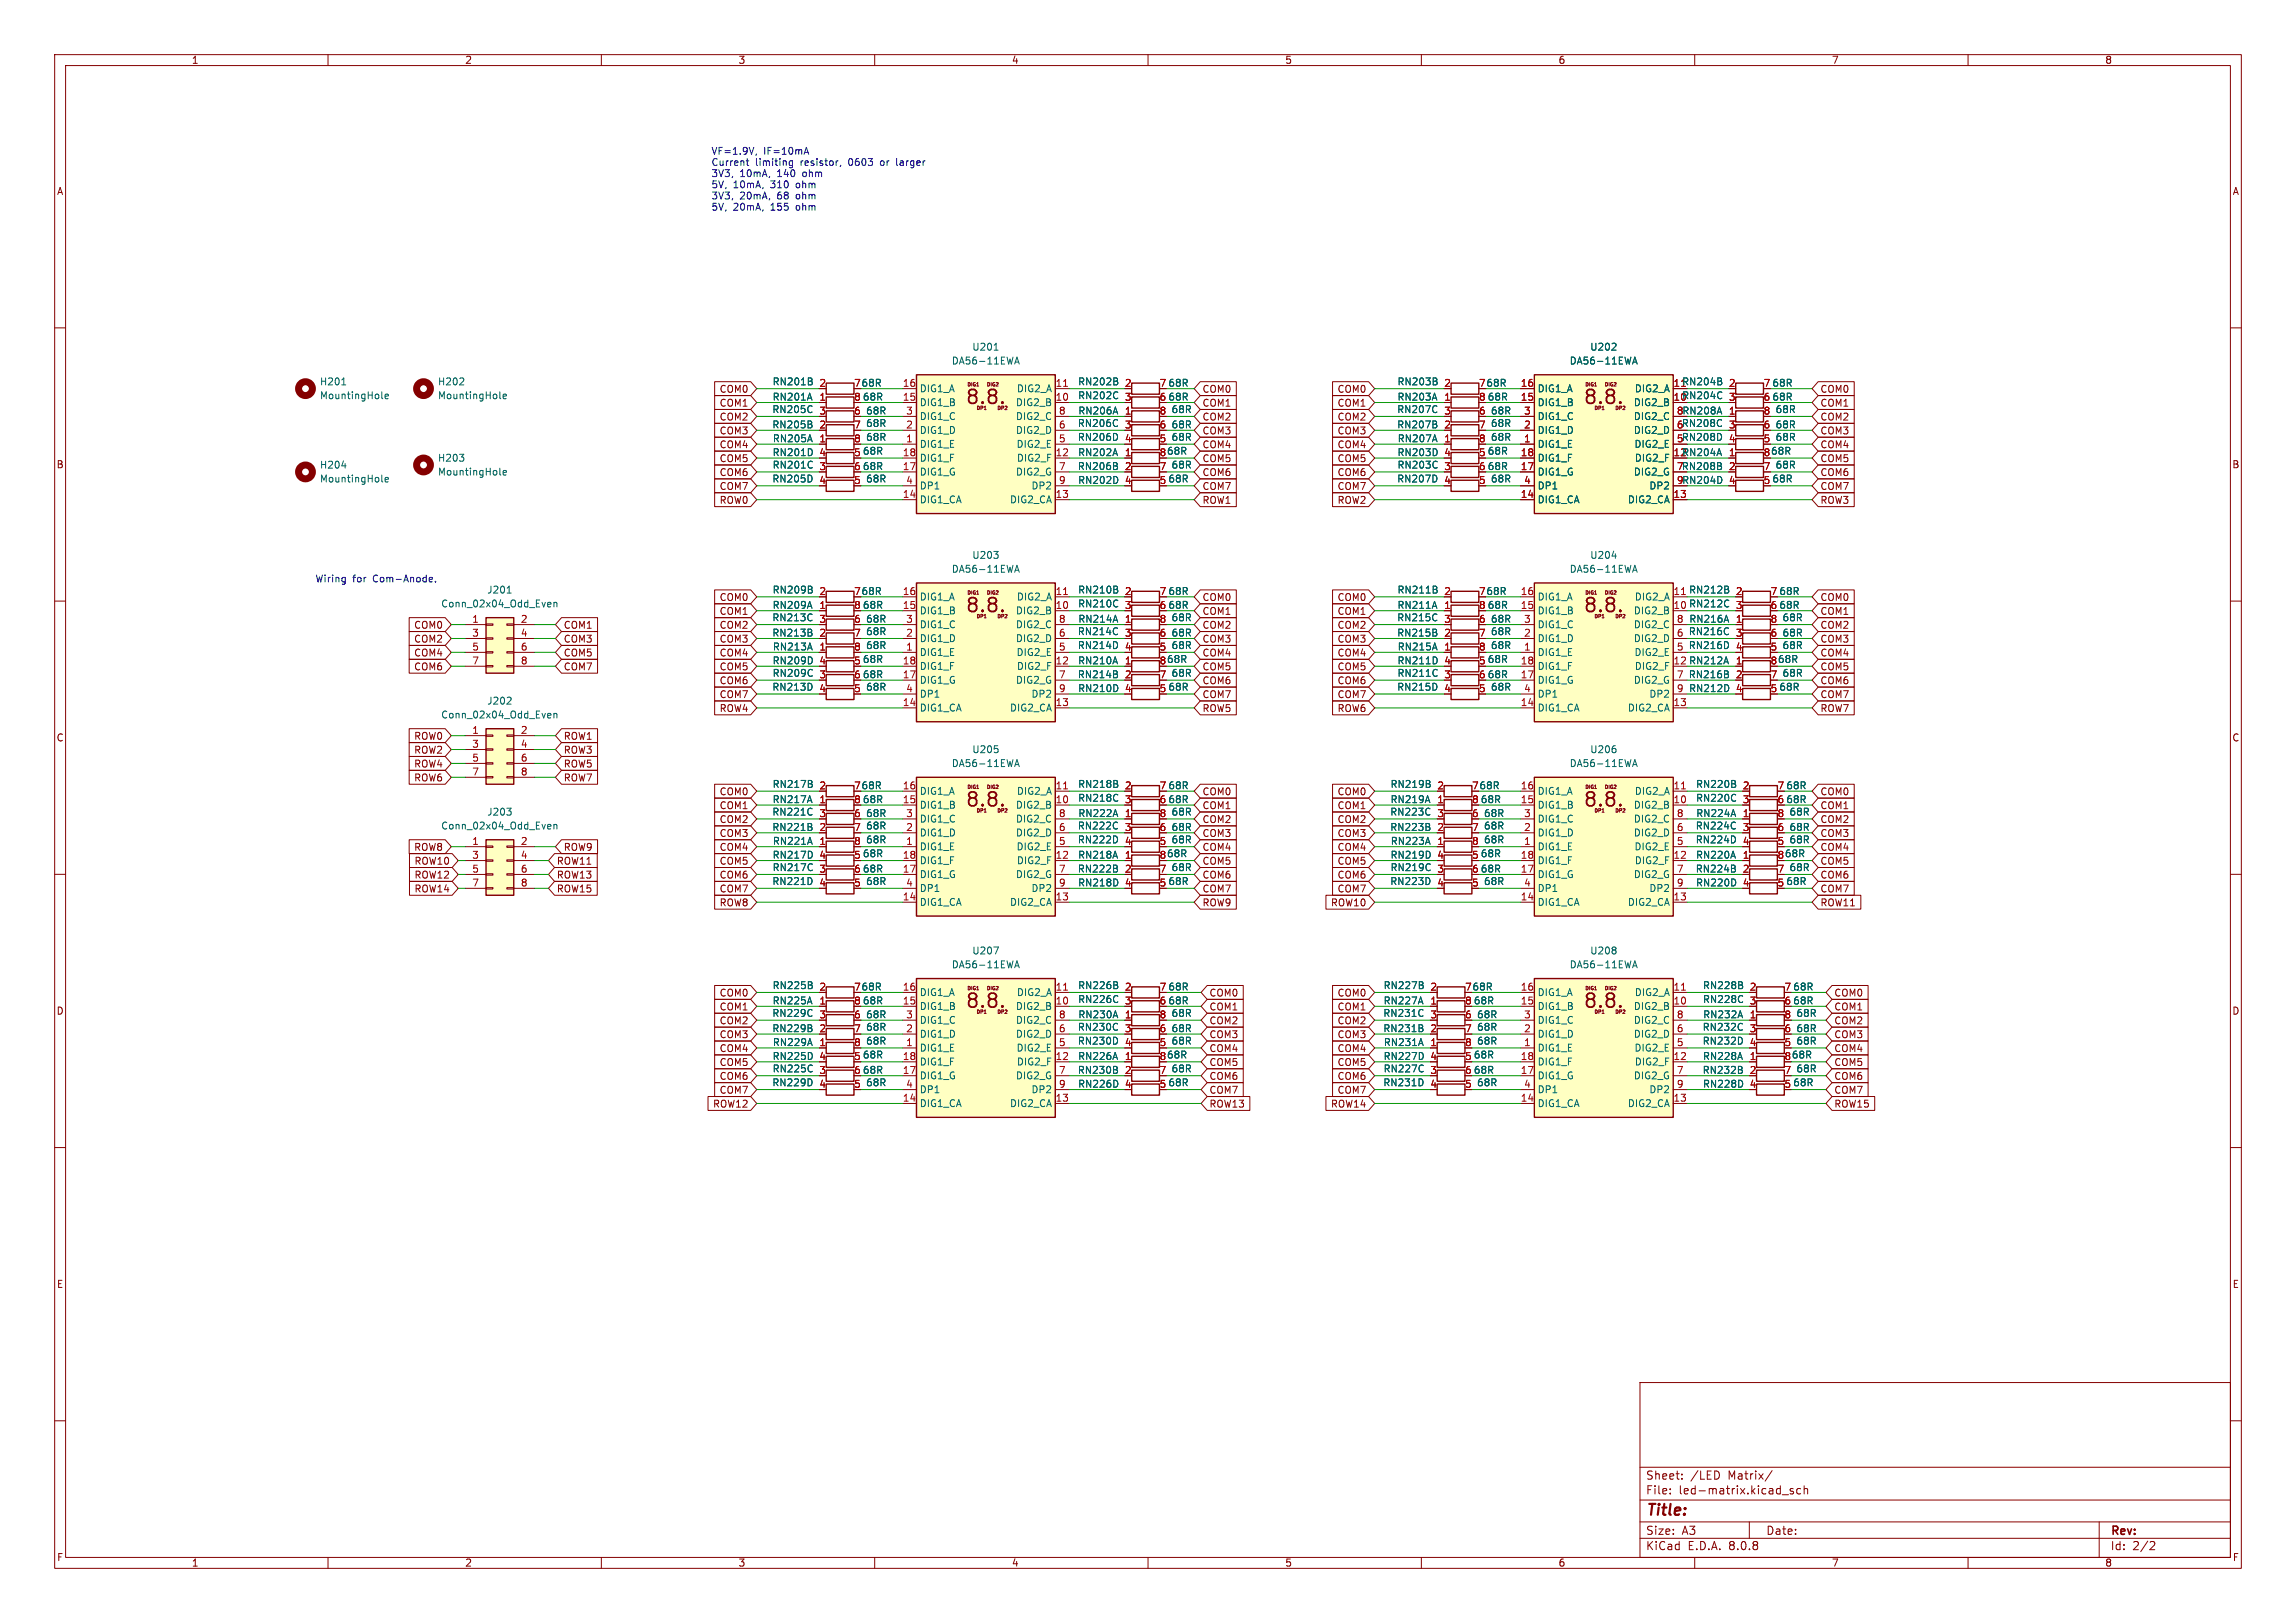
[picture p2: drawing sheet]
<svg xmlns="http://www.w3.org/2000/svg" width="420mm" height="297mm" viewBox="0 0 420 297" stroke-linecap="round" stroke-linejoin="round" font-family="sans-serif">
<defs><g id="words">
<g font-size="3.5" fill="#840000">
<text x="176.5" y="74.4">8.8.</text>
<text x="289.5" y="74.4">8.8.</text>
<text x="176.5" y="112.5">8.8.</text>
<text x="289.5" y="112.5">8.8.</text>
<text x="176.5" y="148.1">8.8.</text>
<text x="289.5" y="148.1">8.8.</text>
<text x="176.5" y="184.9">8.8.</text>
<text x="289.5" y="184.9">8.8.</text>
</g>
<text font-size="2.8" fill="#840000" x="301" y="277.9">Title:</text>
<g font-size="2.1" fill="#840000">
<text x="301" y="273.7">File:</text>
<text x="301" y="271">Sheet:</text>
<text x="307.1" y="273.7">led-matrix.kicad_sch</text>
<text x="309.2" y="271">/LED</text>
<text x="316.2" y="271">Matrix/</text>
<text x="301" y="281.1">Size:</text>
<text x="307.6" y="281.1">A3</text>
<text x="323" y="281.1">Date:</text>
<text x="386" y="281.3">Rev:</text>
<text x="301" y="283.9">KiCad</text>
<text x="308.7" y="283.9">E.D.A.</text>
<text x="316.3" y="283.9">8.0.8</text>
<text x="386" y="283.9">Id:</text>
<text x="390.1" y="283.9">2/2</text>
</g>
<g font-size="1.8" fill="#840000">
<text x="35" y="11.9">1</text>
<text x="85" y="11.9">2</text>
<text x="135" y="11.9">3</text>
<text x="185" y="11.9">4</text>
<text x="235" y="11.9">5</text>
<text x="285" y="11.9">6</text>
<text x="335" y="11.9">7</text>
<text x="385" y="11.9">8</text>
<text x="10.3" y="35.9">A</text>
<text x="408.3" y="35.9">A</text>
<text x="131.5" y="72.1">COM0</text>
<text x="131.5" y="74.6">COM1</text>
<text x="131.5" y="77.2">COM2</text>
<text x="219.9" y="74.6">COM1</text>
<text x="219.9" y="77.2">COM2</text>
<text x="219.9" y="72.1">COM0</text>
<text x="244.6" y="74.6">COM1</text>
<text x="244.6" y="72.1">COM0</text>
<text x="244.6" y="77.2">COM2</text>
<text x="332.9" y="77.2">COM2</text>
<text x="332.9" y="74.6">COM1</text>
<text x="332.9" y="72.1">COM0</text>
<text x="131.5" y="82.2">COM4</text>
<text x="131.5" y="79.7">COM3</text>
<text x="219.9" y="79.7">COM3</text>
<text x="219.9" y="82.2">COM4</text>
<text x="244.6" y="79.7">COM3</text>
<text x="244.6" y="82.2">COM4</text>
<text x="332.9" y="82.2">COM4</text>
<text x="332.9" y="79.7">COM3</text>
<text x="10.3" y="85.9">B</text>
<text x="131.5" y="89.9">COM7</text>
<text x="131.5" y="84.8">COM5</text>
<text x="131.5" y="87.3">COM6</text>
<text x="219.9" y="87.3">COM6</text>
<text x="219.9" y="84.8">COM5</text>
<text x="219.9" y="89.9">COM7</text>
<text x="244.6" y="84.8">COM5</text>
<text x="244.6" y="89.9">COM7</text>
<text x="244.6" y="87.3">COM6</text>
<text x="332.9" y="84.8">COM5</text>
<text x="332.9" y="87.3">COM6</text>
<text x="332.9" y="89.9">COM7</text>
<text x="408.2" y="85.9">B</text>
<text x="131.5" y="92.4">ROW0</text>
<text x="219.9" y="92.4">ROW1</text>
<text x="244.6" y="92.4">ROW2</text>
<text x="332.9" y="92.4">ROW3</text>
<text x="131.5" y="110.2">COM0</text>
<text x="131.5" y="112.7">COM1</text>
<text x="219.9" y="110.2">COM0</text>
<text x="219.9" y="112.7">COM1</text>
<text x="244.6" y="112.7">COM1</text>
<text x="244.6" y="110.2">COM0</text>
<text x="332.9" y="110.2">COM0</text>
<text x="332.9" y="112.7">COM1</text>
<text x="75.7" y="117.8">COM2</text>
<text x="75.7" y="115.3">COM0</text>
<text x="103" y="115.3">COM1</text>
<text x="103" y="117.8">COM3</text>
<text x="131.5" y="115.3">COM2</text>
<text x="131.5" y="117.8">COM3</text>
<text x="219.9" y="117.8">COM3</text>
<text x="219.9" y="115.3">COM2</text>
<text x="244.6" y="115.3">COM2</text>
<text x="244.6" y="117.8">COM3</text>
<text x="332.9" y="115.3">COM2</text>
<text x="332.9" y="117.8">COM3</text>
<text x="75.7" y="120.3">COM4</text>
<text x="75.7" y="122.9">COM6</text>
<text x="103" y="120.3">COM5</text>
<text x="103" y="122.9">COM7</text>
<text x="131.5" y="125.4">COM6</text>
<text x="131.5" y="122.9">COM5</text>
<text x="131.5" y="120.3">COM4</text>
<text x="219.9" y="122.9">COM5</text>
<text x="219.9" y="120.3">COM4</text>
<text x="219.9" y="125.4">COM6</text>
<text x="244.6" y="125.4">COM6</text>
<text x="244.6" y="122.9">COM5</text>
<text x="244.6" y="120.3">COM4</text>
<text x="332.9" y="120.3">COM4</text>
<text x="332.9" y="122.9">COM5</text>
<text x="332.9" y="125.4">COM6</text>
<text x="131.5" y="128">COM7</text>
<text x="131.5" y="130.5">ROW4</text>
<text x="219.9" y="130.5">ROW5</text>
<text x="219.9" y="128">COM7</text>
<text x="244.6" y="130.5">ROW6</text>
<text x="244.6" y="128">COM7</text>
<text x="332.9" y="130.5">ROW7</text>
<text x="332.9" y="128">COM7</text>
<text x="10.3" y="135.9">C</text>
<text x="75.7" y="135.6">ROW0</text>
<text x="103" y="135.6">ROW1</text>
<text x="408.2" y="135.9">C</text>
<text x="75.7" y="140.7">ROW4</text>
<text x="75.7" y="138.1">ROW2</text>
<text x="75.7" y="143.2">ROW6</text>
<text x="103" y="143.2">ROW7</text>
<text x="103" y="138.1">ROW3</text>
<text x="103" y="140.7">ROW5</text>
<text x="131.5" y="148.3">COM1</text>
<text x="131.5" y="145.7">COM0</text>
<text x="219.9" y="145.7">COM0</text>
<text x="219.9" y="148.3">COM1</text>
<text x="244.6" y="148.3">COM1</text>
<text x="244.6" y="145.7">COM0</text>
<text x="332.9" y="148.3">COM1</text>
<text x="332.9" y="145.7">COM0</text>
<text x="75.7" y="155.9">ROW8</text>
<text x="103" y="155.9">ROW9</text>
<text x="131.5" y="153.4">COM3</text>
<text x="131.5" y="155.9">COM4</text>
<text x="131.5" y="150.8">COM2</text>
<text x="219.9" y="155.9">COM4</text>
<text x="219.9" y="150.8">COM2</text>
<text x="219.9" y="153.4">COM3</text>
<text x="244.6" y="150.8">COM2</text>
<text x="244.6" y="155.9">COM4</text>
<text x="244.6" y="153.4">COM3</text>
<text x="332.9" y="153.4">COM3</text>
<text x="332.9" y="155.9">COM4</text>
<text x="332.9" y="150.8">COM2</text>
<text x="75.7" y="158.4">ROW10</text>
<text x="75.7" y="161">ROW12</text>
<text x="101.8" y="158.4">ROW11</text>
<text x="101.8" y="161">ROW13</text>
<text x="131.5" y="161">COM6</text>
<text x="131.5" y="158.4">COM5</text>
<text x="219.9" y="158.4">COM5</text>
<text x="219.9" y="161">COM6</text>
<text x="244.6" y="161">COM6</text>
<text x="244.6" y="158.4">COM5</text>
<text x="332.9" y="158.4">COM5</text>
<text x="332.9" y="161">COM6</text>
<text x="75.7" y="163.5">ROW14</text>
<text x="101.8" y="163.5">ROW15</text>
<text x="131.5" y="163.5">COM7</text>
<text x="131.5" y="166.1">ROW8</text>
<text x="219.9" y="163.5">COM7</text>
<text x="219.9" y="166.1">ROW9</text>
<text x="243.4" y="166.1">ROW10</text>
<text x="244.6" y="163.5">COM7</text>
<text x="332.9" y="163.5">COM7</text>
<text x="332.9" y="166.1">ROW11</text>
<text x="10.3" y="185.9">D</text>
<text x="131.5" y="182.6">COM0</text>
<text x="131.5" y="185.1">COM1</text>
<text x="221.1" y="182.6">COM0</text>
<text x="221.1" y="185.1">COM1</text>
<text x="244.6" y="182.6">COM0</text>
<text x="244.6" y="185.1">COM1</text>
<text x="335.4" y="182.6">COM0</text>
<text x="335.4" y="185.1">COM1</text>
<text x="408.2" y="185.9">D</text>
<text x="131.5" y="187.6">COM2</text>
<text x="131.5" y="190.2">COM3</text>
<text x="221.1" y="187.6">COM2</text>
<text x="221.1" y="190.2">COM3</text>
<text x="244.6" y="187.6">COM2</text>
<text x="244.6" y="190.2">COM3</text>
<text x="335.4" y="190.2">COM3</text>
<text x="335.4" y="187.6">COM2</text>
<text x="131.5" y="197.8">COM6</text>
<text x="131.5" y="195.3">COM5</text>
<text x="131.5" y="192.7">COM4</text>
<text x="221.1" y="192.7">COM4</text>
<text x="221.1" y="197.8">COM6</text>
<text x="221.1" y="195.3">COM5</text>
<text x="244.6" y="192.7">COM4</text>
<text x="244.6" y="195.3">COM5</text>
<text x="244.6" y="197.8">COM6</text>
<text x="335.4" y="192.7">COM4</text>
<text x="335.4" y="195.3">COM5</text>
<text x="335.4" y="197.8">COM6</text>
<text x="130.3" y="202.9">ROW12</text>
<text x="131.5" y="200.3">COM7</text>
<text x="221.1" y="200.3">COM7</text>
<text x="221.1" y="202.9">ROW13</text>
<text x="243.4" y="202.9">ROW14</text>
<text x="244.6" y="200.3">COM7</text>
<text x="335.4" y="200.3">COM7</text>
<text x="335.4" y="202.9">ROW15</text>
<text x="10.3" y="235.9">E</text>
<text x="408.3" y="235.9">E</text>
<text x="10.3" y="285.9">F</text>
<text x="35" y="286.9">1</text>
<text x="85" y="286.9">2</text>
<text x="135" y="286.9">3</text>
<text x="185" y="286.9">4</text>
<text x="235" y="286.9">5</text>
<text x="285" y="286.9">6</text>
<text x="335" y="286.9">7</text>
<text x="385" y="286.9">8</text>
<text x="408.3" y="285.9">F</text>
</g>
<g font-size="1.8" fill="#0000c2">
<text x="130" y="28.5">VF=1.9V,</text>
<text x="139.7" y="28.5">IF=10mA</text>
<text x="130" y="30.6">Current</text>
<text x="130" y="32.6">3V3,</text>
<text x="130" y="34.7">5V,</text>
<text x="134.1" y="34.7">10mA,</text>
<text x="135.3" y="32.6">10mA,</text>
<text x="138.2" y="30.6">limiting</text>
<text x="141.1" y="34.7">310</text>
<text x="142.3" y="32.6">140</text>
<text x="145.9" y="34.7">ohm</text>
<text x="146.5" y="30.6">resistor,</text>
<text x="147.1" y="32.6">ohm</text>
<text x="155.5" y="30.6">0603</text>
<text x="161.5" y="30.6">or</text>
<text x="164.6" y="30.6">larger</text>
<text x="130" y="36.7">3V3,</text>
<text x="130" y="38.7">5V,</text>
<text x="134.1" y="38.7">20mA,</text>
<text x="135.3" y="36.7">20mA,</text>
<text x="141.1" y="38.7">155</text>
<text x="142.3" y="36.7">68</text>
<text x="145.9" y="36.7">ohm</text>
<text x="145.9" y="38.7">ohm</text>
<text x="57.6" y="106.8">Wiring</text>
<text x="64.5" y="106.8">for</text>
<text x="68.4" y="106.8">Com-Anode.</text>
</g>
<g font-size="1.8" fill="#006464">
<text x="177.8" y="64.4">U201</text>
<text x="290.8" y="64.4">U202</text>
<text x="58.4" y="70.7">H201</text>
<text x="80" y="70.7">H202</text>
<text x="141.2" y="70.7">RN201B</text>
<text x="157.5" y="71">68R</text>
<text x="168.1" y="72">DIG1_A</text>
<text x="174" y="66.9">DA56-11EWA</text>
<text x="185.9" y="72">DIG2_A</text>
<text x="197.1" y="70.7">RN202B</text>
<text x="213.6" y="71">68R</text>
<text x="255.5" y="70.7">RN203B</text>
<text x="271.8" y="71">68R</text>
<text x="281.2" y="72">DIG1_A</text>
<text x="287" y="66.9">DA56-11EWA</text>
<text x="298.9" y="72">DIG2_A</text>
<text x="306" y="70.9">11RN204B</text>
<text x="324.1" y="71">68R</text>
<text x="58.4" y="73.3">MountingHole</text>
<text x="80" y="73.3">MountingHole</text>
<text x="141.2" y="75.8">RN205C</text>
<text x="141.2" y="73.5">RN201A</text>
<text x="157.7" y="73.5">68R</text>
<text x="158.3" y="76">68R</text>
<text x="168.1" y="74.5">DIG1_B</text>
<text x="168.1" y="77.1">DIG1_C</text>
<text x="185.7" y="74.5">DIG2_B</text>
<text x="185.7" y="77.1">DIG2_C</text>
<text x="197.1" y="73.3">RN202C</text>
<text x="197.2" y="76">RN206A</text>
<text x="213.6" y="73.5">68R</text>
<text x="214.2" y="75.8">68R</text>
<text x="255.5" y="75.8">RN207C</text>
<text x="255.5" y="73.5">RN203A</text>
<text x="272" y="73.5">68R</text>
<text x="272.6" y="76">68R</text>
<text x="281.2" y="74.5">DIG1_B</text>
<text x="281.2" y="77.1">DIG1_C</text>
<text x="298.8" y="74.5">DIG2_B</text>
<text x="298.8" y="77.1">DIG2_C</text>
<text x="306" y="73.4">10RN204C</text>
<text x="306.6" y="75.9">8RN208A</text>
<text x="324.1" y="73.5">68R</text>
<text x="324.7" y="75.8">68R</text>
<text x="141.2" y="78.6">RN205B</text>
<text x="141.2" y="83.7">RN201D</text>
<text x="141.3" y="81.1">RN205A</text>
<text x="157.7" y="83.4">68R</text>
<text x="158.3" y="78.3">68R</text>
<text x="158.3" y="80.9">68R</text>
<text x="168.1" y="82.1">DIG1_E</text>
<text x="168.1" y="79.6">DIG1_D</text>
<text x="185.7" y="79.6">DIG2_D</text>
<text x="185.9" y="82.1">DIG2_E</text>
<text x="197.1" y="80.9">RN206D</text>
<text x="197.1" y="78.3">RN206C</text>
<text x="197.1" y="83.7">RN202A</text>
<text x="213.4" y="83.4">68R</text>
<text x="214.2" y="80.9">68R</text>
<text x="214.2" y="78.6">68R</text>
<text x="255.5" y="78.6">RN207B</text>
<text x="255.5" y="83.7">RN203D</text>
<text x="255.6" y="81.1">RN207A</text>
<text x="272" y="83.4">68R</text>
<text x="272.6" y="80.9">68R</text>
<text x="272.6" y="78.3">68R</text>
<text x="281.2" y="82.1">DIG1_E</text>
<text x="281.2" y="79.6">DIG1_D</text>
<text x="298.8" y="79.6">DIG2_D</text>
<text x="298.9" y="82.1">DIG2_E</text>
<text x="306" y="83.6">12RN204A</text>
<text x="306.6" y="81">5RN208D</text>
<text x="306.6" y="78.5">6RN208C</text>
<text x="323.9" y="83.4">68R</text>
<text x="324.7" y="78.6">68R</text>
<text x="324.7" y="80.9">68R</text>
<text x="58.4" y="86">H204</text>
<text x="58.4" y="88.5">MountingHole</text>
<text x="80" y="84.7">H203</text>
<text x="80" y="87.2">MountingHole</text>
<text x="141.2" y="88.5">RN205D</text>
<text x="141.2" y="86">RN201C</text>
<text x="157.7" y="86.2">68R</text>
<text x="158.3" y="88.5">68R</text>
<text x="168.1" y="87.2">DIG1_G</text>
<text x="168.1" y="84.7">DIG1_F</text>
<text x="168.1" y="89.8">DP1</text>
<text x="185.7" y="87.2">DIG2_G</text>
<text x="185.9" y="84.7">DIG2_F</text>
<text x="188.6" y="89.8">DP2</text>
<text x="197.1" y="86.2">RN206B</text>
<text x="197.1" y="88.7">RN202D</text>
<text x="213.6" y="88.5">68R</text>
<text x="214.2" y="86">68R</text>
<text x="255.5" y="88.5">RN207D</text>
<text x="255.5" y="86">RN203C</text>
<text x="272" y="86.2">68R</text>
<text x="272.6" y="88.5">68R</text>
<text x="281.2" y="87.2">DIG1_G</text>
<text x="281.2" y="84.7">DIG1_F</text>
<text x="281.2" y="89.8">DP1</text>
<text x="298.8" y="87.2">DIG2_G</text>
<text x="298.9" y="84.7">DIG2_F</text>
<text x="301.6" y="89.8">DP2</text>
<text x="306.6" y="86.1">7RN208B</text>
<text x="306.6" y="88.6">9RN204D</text>
<text x="324.1" y="88.5">68R</text>
<text x="324.7" y="86">68R</text>
<text x="168.1" y="92.3">DIG1_CA</text>
<text x="184.6" y="92.3">DIG2_CA</text>
<text x="281.2" y="92.3">DIG1_CA</text>
<text x="297.7" y="92.3">DIG2_CA</text>
<text x="174" y="105">DA56-11EWA</text>
<text x="177.8" y="102.5">U203</text>
<text x="287" y="105">DA56-11EWA</text>
<text x="290.8" y="102.5">U204</text>
<text x="80.6" y="111.4">Conn_02x04_Odd_Even</text>
<text x="89" y="108.8">J201</text>
<text x="141.2" y="113.9">RN213C</text>
<text x="141.2" y="108.8">RN209B</text>
<text x="141.2" y="111.6">RN209A</text>
<text x="157.5" y="109.1">68R</text>
<text x="157.7" y="111.6">68R</text>
<text x="168.1" y="112.6">DIG1_B</text>
<text x="168.1" y="110.1">DIG1_A</text>
<text x="185.7" y="112.6">DIG2_B</text>
<text x="185.9" y="110.1">DIG2_A</text>
<text x="197.1" y="108.8">RN210B</text>
<text x="197.1" y="111.4">RN210C</text>
<text x="213.6" y="109.1">68R</text>
<text x="213.6" y="111.6">68R</text>
<text x="214.2" y="113.9">68R</text>
<text x="255.5" y="113.9">RN215C</text>
<text x="255.5" y="111.6">RN211A</text>
<text x="255.5" y="108.8">RN211B</text>
<text x="271.8" y="109.1">68R</text>
<text x="272" y="111.6">68R</text>
<text x="281.2" y="112.6">DIG1_B</text>
<text x="281.2" y="110.1">DIG1_A</text>
<text x="298.8" y="112.6">DIG2_B</text>
<text x="298.9" y="110.1">DIG2_A</text>
<text x="308.9" y="108.8">RN212B</text>
<text x="308.9" y="111.4">RN212C</text>
<text x="325.4" y="109.1">68R</text>
<text x="325.4" y="111.6">68R</text>
<text x="326" y="113.9">68R</text>
<text x="141.2" y="116.7">RN213B</text>
<text x="141.3" y="119.2">RN213A</text>
<text x="158.3" y="116.4">68R</text>
<text x="158.3" y="114.1">68R</text>
<text x="158.3" y="119">68R</text>
<text x="168.1" y="117.7">DIG1_D</text>
<text x="168.1" y="115.2">DIG1_C</text>
<text x="185.7" y="117.7">DIG2_D</text>
<text x="185.7" y="115.2">DIG2_C</text>
<text x="197.1" y="119">RN214D</text>
<text x="197.1" y="116.4">RN214C</text>
<text x="197.2" y="114.1">RN214A</text>
<text x="214.2" y="119">68R</text>
<text x="214.2" y="116.7">68R</text>
<text x="255.5" y="116.7">RN215B</text>
<text x="255.6" y="119.2">RN215A</text>
<text x="272.6" y="116.4">68R</text>
<text x="272.6" y="114.1">68R</text>
<text x="272.6" y="119">68R</text>
<text x="281.2" y="117.7">DIG1_D</text>
<text x="281.2" y="115.2">DIG1_C</text>
<text x="298.8" y="117.7">DIG2_D</text>
<text x="298.8" y="115.2">DIG2_C</text>
<text x="308.8" y="119">RN216D</text>
<text x="308.8" y="116.4">RN216C</text>
<text x="308.9" y="114.1">RN216A</text>
<text x="326" y="119">68R</text>
<text x="326" y="116.7">68R</text>
<text x="141.2" y="121.8">RN209D</text>
<text x="141.2" y="124.1">RN209C</text>
<text x="157.7" y="121.5">68R</text>
<text x="157.7" y="124.3">68R</text>
<text x="168.1" y="120.2">DIG1_E</text>
<text x="168.1" y="125.3">DIG1_G</text>
<text x="168.1" y="122.8">DIG1_F</text>
<text x="185.7" y="125.3">DIG2_G</text>
<text x="185.9" y="120.2">DIG2_E</text>
<text x="185.9" y="122.8">DIG2_F</text>
<text x="197.1" y="124.3">RN214B</text>
<text x="197.1" y="121.8">RN210A</text>
<text x="213.4" y="121.5">68R</text>
<text x="214.2" y="124.1">68R</text>
<text x="255.5" y="124.1">RN211C</text>
<text x="255.5" y="121.8">RN211D</text>
<text x="272" y="124.3">68R</text>
<text x="272" y="121.5">68R</text>
<text x="281.2" y="120.2">DIG1_E</text>
<text x="281.2" y="125.3">DIG1_G</text>
<text x="281.2" y="122.8">DIG1_F</text>
<text x="298.8" y="125.3">DIG2_G</text>
<text x="298.9" y="120.2">DIG2_E</text>
<text x="298.9" y="122.8">DIG2_F</text>
<text x="308.8" y="124.3">RN216B</text>
<text x="308.9" y="121.8">RN212A</text>
<text x="325.1" y="121.5">68R</text>
<text x="326" y="124.1">68R</text>
<text x="80.6" y="131.7">Conn_02x04_Odd_Even</text>
<text x="89" y="129.1">J202</text>
<text x="141.2" y="126.6">RN213D</text>
<text x="158.3" y="126.6">68R</text>
<text x="168.1" y="130.4">DIG1_CA</text>
<text x="168.1" y="127.9">DP1</text>
<text x="184.6" y="130.4">DIG2_CA</text>
<text x="188.6" y="127.9">DP2</text>
<text x="197.1" y="126.8">RN210D</text>
<text x="213.6" y="126.6">68R</text>
<text x="255.5" y="126.6">RN215D</text>
<text x="272.6" y="126.6">68R</text>
<text x="281.2" y="130.4">DIG1_CA</text>
<text x="281.2" y="127.9">DP1</text>
<text x="297.7" y="130.4">DIG2_CA</text>
<text x="301.6" y="127.9">DP2</text>
<text x="308.9" y="126.8">RN212D</text>
<text x="325.4" y="126.6">68R</text>
<text x="174" y="140.6">DA56-11EWA</text>
<text x="177.8" y="138">U205</text>
<text x="287" y="140.6">DA56-11EWA</text>
<text x="290.8" y="138">U206</text>
<text x="89" y="149.5">J203</text>
<text x="141.2" y="149.5">RN221C</text>
<text x="141.2" y="144.4">RN217B</text>
<text x="141.2" y="147.2">RN217A</text>
<text x="157.5" y="144.6">68R</text>
<text x="157.7" y="147.2">68R</text>
<text x="158.3" y="149.7">68R</text>
<text x="168.1" y="148.2">DIG1_B</text>
<text x="168.1" y="145.6">DIG1_A</text>
<text x="185.7" y="148.2">DIG2_B</text>
<text x="185.9" y="145.6">DIG2_A</text>
<text x="197.1" y="146.9">RN218C</text>
<text x="197.1" y="144.4">RN218B</text>
<text x="197.2" y="149.7">RN222A</text>
<text x="213.6" y="147.2">68R</text>
<text x="213.6" y="144.6">68R</text>
<text x="214.2" y="149.5">68R</text>
<text x="254.2" y="149.5">RN223C</text>
<text x="254.3" y="147.2">RN219A</text>
<text x="254.3" y="144.4">RN219B</text>
<text x="270.5" y="144.6">68R</text>
<text x="270.8" y="147.2">68R</text>
<text x="271.4" y="149.7">68R</text>
<text x="281.2" y="148.2">DIG1_B</text>
<text x="281.2" y="145.6">DIG1_A</text>
<text x="298.8" y="148.2">DIG2_B</text>
<text x="298.9" y="145.6">DIG2_A</text>
<text x="310.1" y="144.4">RN220B</text>
<text x="310.1" y="146.9">RN220C</text>
<text x="310.2" y="149.7">RN224A</text>
<text x="326.7" y="144.6">68R</text>
<text x="326.7" y="147.2">68R</text>
<text x="327.2" y="149.5">68R</text>
<text x="80.6" y="152">Conn_02x04_Odd_Even</text>
<text x="141.2" y="152.2">RN221B</text>
<text x="141.3" y="154.8">RN221A</text>
<text x="158.3" y="154.5">68R</text>
<text x="158.3" y="152">68R</text>
<text x="168.1" y="155.8">DIG1_E</text>
<text x="168.1" y="153.3">DIG1_D</text>
<text x="168.1" y="150.7">DIG1_C</text>
<text x="185.7" y="153.3">DIG2_D</text>
<text x="185.7" y="150.7">DIG2_C</text>
<text x="185.9" y="155.8">DIG2_E</text>
<text x="197.1" y="152">RN222C</text>
<text x="197.1" y="154.5">RN222D</text>
<text x="214.2" y="152.2">68R</text>
<text x="214.2" y="154.5">68R</text>
<text x="254.2" y="152.2">RN223B</text>
<text x="254.3" y="154.8">RN223A</text>
<text x="271.4" y="154.5">68R</text>
<text x="271.4" y="152">68R</text>
<text x="281.2" y="155.8">DIG1_E</text>
<text x="281.2" y="153.3">DIG1_D</text>
<text x="281.2" y="150.7">DIG1_C</text>
<text x="298.8" y="153.3">DIG2_D</text>
<text x="298.8" y="150.7">DIG2_C</text>
<text x="298.9" y="155.8">DIG2_E</text>
<text x="310.1" y="154.5">RN224D</text>
<text x="310.1" y="152">RN224C</text>
<text x="327.2" y="154.5">68R</text>
<text x="327.2" y="152.2">68R</text>
<text x="141.2" y="157.3">RN217D</text>
<text x="141.2" y="159.6">RN217C</text>
<text x="157.7" y="157.1">68R</text>
<text x="157.7" y="159.9">68R</text>
<text x="168.1" y="160.9">DIG1_G</text>
<text x="168.1" y="158.3">DIG1_F</text>
<text x="185.7" y="160.9">DIG2_G</text>
<text x="185.9" y="158.3">DIG2_F</text>
<text x="197.1" y="159.9">RN222B</text>
<text x="197.1" y="157.3">RN218A</text>
<text x="213.4" y="157.1">68R</text>
<text x="214.2" y="159.6">68R</text>
<text x="254.3" y="157.3">RN219D</text>
<text x="254.3" y="159.6">RN219C</text>
<text x="270.8" y="157.1">68R</text>
<text x="270.8" y="159.9">68R</text>
<text x="281.2" y="160.9">DIG1_G</text>
<text x="281.2" y="158.3">DIG1_F</text>
<text x="298.8" y="160.9">DIG2_G</text>
<text x="298.9" y="158.3">DIG2_F</text>
<text x="310.1" y="159.9">RN224B</text>
<text x="310.1" y="157.3">RN220A</text>
<text x="326.4" y="157.1">68R</text>
<text x="327.2" y="159.6">68R</text>
<text x="141.2" y="162.2">RN221D</text>
<text x="158.3" y="162.2">68R</text>
<text x="168.1" y="166">DIG1_CA</text>
<text x="168.1" y="163.4">DP1</text>
<text x="184.6" y="166">DIG2_CA</text>
<text x="188.6" y="163.4">DP2</text>
<text x="197.1" y="162.4">RN218D</text>
<text x="213.6" y="162.2">68R</text>
<text x="254.2" y="162.2">RN223D</text>
<text x="271.4" y="162.2">68R</text>
<text x="281.2" y="166">DIG1_CA</text>
<text x="281.2" y="163.4">DP1</text>
<text x="297.7" y="166">DIG2_CA</text>
<text x="301.6" y="163.4">DP2</text>
<text x="310.1" y="162.4">RN220D</text>
<text x="326.7" y="162.2">68R</text>
<text x="174" y="177.4">DA56-11EWA</text>
<text x="177.8" y="174.9">U207</text>
<text x="287" y="177.4">DA56-11EWA</text>
<text x="290.8" y="174.9">U208</text>
<text x="141.2" y="181.2">RN225B</text>
<text x="141.2" y="184">RN225A</text>
<text x="157.5" y="181.5">68R</text>
<text x="157.7" y="184">68R</text>
<text x="168.1" y="185">DIG1_B</text>
<text x="168.1" y="182.5">DIG1_A</text>
<text x="185.7" y="185">DIG2_B</text>
<text x="185.9" y="182.5">DIG2_A</text>
<text x="197.1" y="181.2">RN226B</text>
<text x="197.1" y="183.7">RN226C</text>
<text x="213.6" y="181.5">68R</text>
<text x="213.6" y="184">68R</text>
<text x="253" y="184">RN227A</text>
<text x="253" y="181.2">RN227B</text>
<text x="269.2" y="181.5">68R</text>
<text x="269.5" y="184">68R</text>
<text x="281.2" y="185">DIG1_B</text>
<text x="281.2" y="182.5">DIG1_A</text>
<text x="298.8" y="185">DIG2_B</text>
<text x="298.9" y="182.5">DIG2_A</text>
<text x="311.4" y="183.7">RN228C</text>
<text x="311.4" y="181.2">RN228B</text>
<text x="327.9" y="184">68R</text>
<text x="327.9" y="181.5">68R</text>
<text x="141.2" y="189.1">RN229B</text>
<text x="141.2" y="186.3">RN229C</text>
<text x="141.3" y="191.6">RN229A</text>
<text x="158.3" y="191.4">68R</text>
<text x="158.3" y="188.8">68R</text>
<text x="158.3" y="186.5">68R</text>
<text x="168.1" y="190.1">DIG1_D</text>
<text x="168.1" y="187.6">DIG1_C</text>
<text x="185.7" y="190.1">DIG2_D</text>
<text x="185.7" y="187.6">DIG2_C</text>
<text x="197.1" y="188.8">RN230C</text>
<text x="197.1" y="191.4">RN230D</text>
<text x="197.2" y="186.5">RN230A</text>
<text x="214.2" y="189.1">68R</text>
<text x="214.2" y="191.4">68R</text>
<text x="214.2" y="186.3">68R</text>
<text x="252.9" y="189.1">RN231B</text>
<text x="252.9" y="186.3">RN231C</text>
<text x="253" y="191.6">RN231A</text>
<text x="270.1" y="188.8">68R</text>
<text x="270.1" y="191.4">68R</text>
<text x="270.1" y="186.5">68R</text>
<text x="281.2" y="190.1">DIG1_D</text>
<text x="281.2" y="187.6">DIG1_C</text>
<text x="298.8" y="190.1">DIG2_D</text>
<text x="298.8" y="187.6">DIG2_C</text>
<text x="311.4" y="191.4">RN232D</text>
<text x="311.4" y="188.8">RN232C</text>
<text x="311.5" y="186.5">RN232A</text>
<text x="328.5" y="191.4">68R</text>
<text x="328.5" y="189.1">68R</text>
<text x="328.5" y="186.3">68R</text>
<text x="141.2" y="194.2">RN225D</text>
<text x="141.2" y="196.4">RN225C</text>
<text x="157.7" y="193.9">68R</text>
<text x="157.7" y="196.7">68R</text>
<text x="168.1" y="192.6">DIG1_E</text>
<text x="168.1" y="197.7">DIG1_G</text>
<text x="168.1" y="195.2">DIG1_F</text>
<text x="185.7" y="197.7">DIG2_G</text>
<text x="185.9" y="192.6">DIG2_E</text>
<text x="185.9" y="195.2">DIG2_F</text>
<text x="197.1" y="196.7">RN230B</text>
<text x="197.1" y="194.2">RN226A</text>
<text x="213.4" y="193.9">68R</text>
<text x="214.2" y="196.4">68R</text>
<text x="253" y="194.2">RN227D</text>
<text x="253" y="196.4">RN227C</text>
<text x="269.5" y="193.9">68R</text>
<text x="269.5" y="196.7">68R</text>
<text x="281.2" y="192.6">DIG1_E</text>
<text x="281.2" y="197.7">DIG1_G</text>
<text x="281.2" y="195.2">DIG1_F</text>
<text x="298.8" y="197.7">DIG2_G</text>
<text x="298.9" y="192.6">DIG2_E</text>
<text x="298.9" y="195.2">DIG2_F</text>
<text x="311.4" y="196.7">RN232B</text>
<text x="311.4" y="194.2">RN228A</text>
<text x="327.7" y="193.9">68R</text>
<text x="328.5" y="196.4">68R</text>
<text x="141.2" y="199">RN229D</text>
<text x="158.3" y="199">68R</text>
<text x="168.1" y="202.8">DIG1_CA</text>
<text x="168.1" y="200.3">DP1</text>
<text x="184.6" y="202.8">DIG2_CA</text>
<text x="188.6" y="200.3">DP2</text>
<text x="197.1" y="199.2">RN226D</text>
<text x="213.6" y="199">68R</text>
<text x="252.9" y="199">RN231D</text>
<text x="270.1" y="199">68R</text>
<text x="281.2" y="202.8">DIG1_CA</text>
<text x="281.2" y="200.3">DP1</text>
<text x="297.7" y="202.8">DIG2_CA</text>
<text x="301.6" y="200.3">DP2</text>
<text x="311.4" y="199.2">RN228D</text>
<text x="327.9" y="199">68R</text>
</g>
<g font-size="1.8" fill="#a90000">
<text x="149.8" y="70.9">2</text>
<text x="156.1" y="70.9">7</text>
<text x="165.1" y="70.9">16</text>
<text x="193" y="70.9">11</text>
<text x="205.7" y="70.9">2</text>
<text x="212" y="70.9">7</text>
<text x="264.1" y="70.9">2</text>
<text x="270.4" y="70.9">7</text>
<text x="278.1" y="70.9">16</text>
<text x="316.2" y="70.9">2</text>
<text x="322.5" y="70.9">7</text>
<text x="149.8" y="73.4">1</text>
<text x="149.8" y="75.9">3</text>
<text x="156.1" y="73.4">8</text>
<text x="156.1" y="75.9">6</text>
<text x="165.1" y="73.4">15</text>
<text x="165.7" y="75.9">3</text>
<text x="193" y="73.4">10</text>
<text x="193.6" y="75.9">8</text>
<text x="205.7" y="73.4">3</text>
<text x="205.7" y="75.9">1</text>
<text x="212" y="73.4">6</text>
<text x="212" y="75.9">8</text>
<text x="264.1" y="73.4">1</text>
<text x="264.1" y="75.9">3</text>
<text x="270.4" y="73.4">8</text>
<text x="270.4" y="75.9">6</text>
<text x="278.1" y="73.4">15</text>
<text x="278.7" y="75.9">3</text>
<text x="316.2" y="75.9">1</text>
<text x="316.2" y="73.4">3</text>
<text x="322.5" y="75.9">8</text>
<text x="322.5" y="73.4">6</text>
<text x="149.8" y="78.5">2</text>
<text x="149.8" y="81">1</text>
<text x="149.8" y="83.6">4</text>
<text x="156.1" y="78.5">7</text>
<text x="156.1" y="81">8</text>
<text x="156.1" y="83.6">5</text>
<text x="165.1" y="83.6">18</text>
<text x="165.7" y="81">1</text>
<text x="165.7" y="78.5">2</text>
<text x="193" y="83.6">12</text>
<text x="193.6" y="81">5</text>
<text x="193.6" y="78.5">6</text>
<text x="205.7" y="83.6">1</text>
<text x="205.7" y="81">4</text>
<text x="205.7" y="78.5">3</text>
<text x="212" y="83.6">8</text>
<text x="212" y="81">5</text>
<text x="212" y="78.5">6</text>
<text x="264.1" y="81">1</text>
<text x="264.1" y="78.5">2</text>
<text x="264.1" y="83.6">4</text>
<text x="270.4" y="81">8</text>
<text x="270.4" y="78.5">7</text>
<text x="270.4" y="83.6">5</text>
<text x="278.1" y="83.6">18</text>
<text x="278.7" y="81">1</text>
<text x="278.7" y="78.5">2</text>
<text x="316.2" y="78.5">3</text>
<text x="316.2" y="81">4</text>
<text x="316.2" y="83.6">1</text>
<text x="322.5" y="78.5">6</text>
<text x="322.5" y="81">5</text>
<text x="322.5" y="83.6">8</text>
<text x="149.8" y="86.1">3</text>
<text x="149.8" y="88.6">4</text>
<text x="156.1" y="86.1">6</text>
<text x="156.1" y="88.6">5</text>
<text x="165.1" y="86.1">17</text>
<text x="165.7" y="88.6">4</text>
<text x="193.6" y="86.1">7</text>
<text x="193.6" y="88.6">9</text>
<text x="205.7" y="86.1">2</text>
<text x="205.7" y="88.6">4</text>
<text x="212" y="86.1">7</text>
<text x="212" y="88.6">5</text>
<text x="264.1" y="88.6">4</text>
<text x="264.1" y="86.1">3</text>
<text x="270.4" y="88.6">5</text>
<text x="270.4" y="86.1">6</text>
<text x="278.1" y="86.1">17</text>
<text x="278.7" y="88.6">4</text>
<text x="316.2" y="88.6">4</text>
<text x="316.2" y="86.1">2</text>
<text x="322.5" y="88.6">5</text>
<text x="322.5" y="86.1">7</text>
<text x="165.1" y="91.2">14</text>
<text x="193" y="91.2">13</text>
<text x="278.1" y="91.2">14</text>
<text x="306" y="91.2">13</text>
<text x="149.8" y="109">2</text>
<text x="149.8" y="111.5">1</text>
<text x="156.1" y="109">7</text>
<text x="156.1" y="111.5">8</text>
<text x="165.1" y="111.5">15</text>
<text x="165.1" y="109">16</text>
<text x="193" y="111.5">10</text>
<text x="193" y="109">11</text>
<text x="205.7" y="109">2</text>
<text x="205.7" y="111.5">3</text>
<text x="212" y="109">7</text>
<text x="212" y="111.5">6</text>
<text x="264.1" y="111.5">1</text>
<text x="264.1" y="109">2</text>
<text x="270.4" y="111.5">8</text>
<text x="270.4" y="109">7</text>
<text x="278.1" y="111.5">15</text>
<text x="278.1" y="109">16</text>
<text x="306" y="111.5">10 RN212C</text>
<text x="306" y="109">11 RN212B</text>
<text x="317.4" y="109">2</text>
<text x="317.4" y="111.5">3</text>
<text x="323.8" y="109">7</text>
<text x="323.8" y="111.5">6</text>
<text x="86.3" y="114">1</text>
<text x="86.3" y="116.6">3</text>
<text x="86.3" y="119.1">5</text>
<text x="95.2" y="114">2</text>
<text x="95.2" y="116.6">4</text>
<text x="95.2" y="119.1">6</text>
<text x="149.8" y="116.6">2</text>
<text x="149.8" y="114">3</text>
<text x="149.8" y="119.1">1</text>
<text x="156.1" y="116.6">7</text>
<text x="156.1" y="114">6</text>
<text x="156.1" y="119.1">8</text>
<text x="165.7" y="119.1">1</text>
<text x="165.7" y="116.6">2</text>
<text x="165.7" y="114">3</text>
<text x="193.6" y="119.1">5</text>
<text x="193.6" y="116.6">6</text>
<text x="193.6" y="114">8</text>
<text x="205.7" y="119.1">4</text>
<text x="205.7" y="116.6">3</text>
<text x="205.7" y="114">1</text>
<text x="212" y="119.1">5</text>
<text x="212" y="116.6">6</text>
<text x="212" y="114">8</text>
<text x="264.1" y="116.6">2</text>
<text x="264.1" y="114">3</text>
<text x="264.1" y="119.1">1</text>
<text x="270.4" y="116.6">7</text>
<text x="270.4" y="114">6</text>
<text x="270.4" y="119.1">8</text>
<text x="278.7" y="119.1">1</text>
<text x="278.7" y="116.6">2</text>
<text x="278.7" y="114">3</text>
<text x="306.6" y="119.1">5 RN216D</text>
<text x="306.6" y="116.6">6 RN216C</text>
<text x="306.6" y="114">8</text>
<text x="317.4" y="119.1">4</text>
<text x="317.4" y="116.6">3</text>
<text x="317.4" y="114">1</text>
<text x="323.8" y="119.1">5</text>
<text x="323.8" y="116.6">6</text>
<text x="323.8" y="114">8</text>
<text x="86.3" y="121.7">7</text>
<text x="95.2" y="121.7">8</text>
<text x="149.8" y="121.7">4</text>
<text x="149.8" y="124.2">3</text>
<text x="156.1" y="121.7">5</text>
<text x="156.1" y="124.2">6</text>
<text x="165.1" y="124.2">17</text>
<text x="165.1" y="121.7">18</text>
<text x="193" y="121.7">12</text>
<text x="193.6" y="124.2">7</text>
<text x="205.7" y="121.7">1</text>
<text x="205.7" y="124.2">2</text>
<text x="212" y="121.7">8</text>
<text x="212" y="124.2">7</text>
<text x="264.1" y="124.2">3</text>
<text x="264.1" y="121.7">4</text>
<text x="270.4" y="124.2">6</text>
<text x="270.4" y="121.7">5</text>
<text x="278.1" y="124.2">17</text>
<text x="278.1" y="121.7">18</text>
<text x="306" y="121.7">12 RN212A</text>
<text x="317.4" y="121.7">1</text>
<text x="317.4" y="124.2">2</text>
<text x="323.8" y="121.7">8</text>
<text x="323.8" y="124.2">7</text>
<text x="149.8" y="126.7">4</text>
<text x="156.1" y="126.7">5</text>
<text x="165.1" y="129.3">14</text>
<text x="165.7" y="126.7">4</text>
<text x="193" y="129.3">13</text>
<text x="193.6" y="126.7">9</text>
<text x="205.7" y="126.7">4</text>
<text x="212" y="126.7">5</text>
<text x="264.1" y="126.7">4</text>
<text x="270.4" y="126.7">5</text>
<text x="278.1" y="129.3">14</text>
<text x="278.7" y="126.7">4</text>
<text x="306" y="129.3">13</text>
<text x="306.6" y="126.7">9</text>
<text x="317.4" y="126.7">4</text>
<text x="323.8" y="126.7">5</text>
<text x="86.3" y="134.4">1</text>
<text x="86.3" y="136.9">3</text>
<text x="95.2" y="134.4">2</text>
<text x="95.2" y="136.9">4</text>
<text x="86.3" y="139.4">5</text>
<text x="86.3" y="142">7</text>
<text x="95.2" y="139.4">6</text>
<text x="95.2" y="142">8</text>
<text x="149.8" y="149.6">3</text>
<text x="149.8" y="144.5">2</text>
<text x="149.8" y="147.1">1</text>
<text x="156.1" y="149.6">6</text>
<text x="156.1" y="144.5">7</text>
<text x="156.1" y="147.1">8</text>
<text x="165.1" y="147.1">15</text>
<text x="165.1" y="144.5">16</text>
<text x="165.7" y="149.6">3</text>
<text x="193" y="147.1">10</text>
<text x="193" y="144.5">11</text>
<text x="193.6" y="149.6">8</text>
<text x="205.7" y="149.6">1</text>
<text x="205.7" y="147.1">3</text>
<text x="205.7" y="144.5">2</text>
<text x="212" y="149.6">8</text>
<text x="212" y="147.1">6</text>
<text x="212" y="144.5">7</text>
<text x="262.8" y="149.6">3</text>
<text x="262.8" y="147.1">1</text>
<text x="262.8" y="144.5">2</text>
<text x="269.2" y="149.6">6</text>
<text x="269.2" y="147.1">8</text>
<text x="269.2" y="144.5">7</text>
<text x="278.1" y="147.1">15</text>
<text x="278.1" y="144.5">16</text>
<text x="278.7" y="149.6">3</text>
<text x="306" y="147.1">10</text>
<text x="306" y="144.5">11</text>
<text x="306.6" y="149.6">8</text>
<text x="318.7" y="144.5">2</text>
<text x="318.7" y="147.1">3</text>
<text x="318.7" y="149.6">1</text>
<text x="325" y="144.5">7</text>
<text x="325" y="147.1">6</text>
<text x="325" y="149.6">8</text>
<text x="86.3" y="154.7">1</text>
<text x="95.2" y="154.7">2</text>
<text x="149.8" y="154.7">1</text>
<text x="149.8" y="152.1">2</text>
<text x="156.1" y="154.7">8</text>
<text x="156.1" y="152.1">7</text>
<text x="165.7" y="154.7">1</text>
<text x="165.7" y="152.1">2</text>
<text x="193.6" y="154.7">5</text>
<text x="193.6" y="152.1">6</text>
<text x="205.7" y="152.1">3</text>
<text x="205.7" y="154.7">4</text>
<text x="212" y="152.1">6</text>
<text x="212" y="154.7">5</text>
<text x="262.8" y="154.7">1</text>
<text x="262.8" y="152.1">2</text>
<text x="269.2" y="154.7">8</text>
<text x="269.2" y="152.1">7</text>
<text x="278.7" y="154.7">1</text>
<text x="278.7" y="152.1">2</text>
<text x="306.6" y="154.7">5</text>
<text x="306.6" y="152.1">6</text>
<text x="318.7" y="154.7">4</text>
<text x="318.7" y="152.1">3</text>
<text x="325" y="154.7">5</text>
<text x="325" y="152.1">6</text>
<text x="86.3" y="157.2">3</text>
<text x="86.3" y="159.8">5</text>
<text x="95.2" y="157.2">4</text>
<text x="95.2" y="159.8">6</text>
<text x="149.8" y="157.2">4</text>
<text x="149.8" y="159.8">3</text>
<text x="156.1" y="157.2">5</text>
<text x="156.1" y="159.8">6</text>
<text x="165.1" y="159.8">17</text>
<text x="165.1" y="157.2">18</text>
<text x="193" y="157.2">12</text>
<text x="193.6" y="159.8">7</text>
<text x="205.7" y="159.8">2</text>
<text x="205.7" y="157.2">1</text>
<text x="212" y="159.8">7</text>
<text x="212" y="157.2">8</text>
<text x="262.8" y="157.2">4</text>
<text x="262.8" y="159.8">3</text>
<text x="269.2" y="157.2">5</text>
<text x="269.2" y="159.8">6</text>
<text x="278.1" y="159.8">17</text>
<text x="278.1" y="157.2">18</text>
<text x="306" y="157.2">12</text>
<text x="306.6" y="159.8">7</text>
<text x="318.7" y="157.2">1</text>
<text x="318.7" y="159.8">2</text>
<text x="325" y="157.2">8</text>
<text x="325" y="159.8">7</text>
<text x="86.3" y="162.3">7</text>
<text x="95.2" y="162.3">8</text>
<text x="149.8" y="162.3">4</text>
<text x="156.1" y="162.3">5</text>
<text x="165.1" y="164.8">14</text>
<text x="165.7" y="162.3">4</text>
<text x="193" y="164.8">13</text>
<text x="193.6" y="162.3">9</text>
<text x="205.7" y="162.3">4</text>
<text x="212" y="162.3">5</text>
<text x="262.8" y="162.3">4</text>
<text x="269.2" y="162.3">5</text>
<text x="278.1" y="164.8">14</text>
<text x="278.7" y="162.3">4</text>
<text x="306" y="164.8">13</text>
<text x="306.6" y="162.3">9</text>
<text x="318.7" y="162.3">4</text>
<text x="325" y="162.3">5</text>
<text x="149.8" y="181.4">2</text>
<text x="149.8" y="183.9">1</text>
<text x="156.1" y="181.4">7</text>
<text x="156.1" y="183.9">8</text>
<text x="165.1" y="183.9">15</text>
<text x="165.1" y="181.4">16</text>
<text x="193" y="183.9">10</text>
<text x="193" y="181.4">11</text>
<text x="205.7" y="181.4">2</text>
<text x="205.7" y="183.9">3</text>
<text x="212" y="181.4">7</text>
<text x="212" y="183.9">6</text>
<text x="261.5" y="183.9">1</text>
<text x="261.5" y="181.4">2</text>
<text x="267.9" y="183.9">8</text>
<text x="267.9" y="181.4">7</text>
<text x="278.1" y="183.9">15</text>
<text x="278.1" y="181.4">16</text>
<text x="306" y="183.9">10</text>
<text x="306" y="181.4">11</text>
<text x="320" y="183.9">3</text>
<text x="320" y="181.4">2</text>
<text x="326.3" y="183.9">6</text>
<text x="326.3" y="181.4">7</text>
<text x="149.8" y="191.5">1</text>
<text x="149.8" y="189">2</text>
<text x="149.8" y="186.4">3</text>
<text x="156.1" y="191.5">8</text>
<text x="156.1" y="189">7</text>
<text x="156.1" y="186.4">6</text>
<text x="165.7" y="191.5">1</text>
<text x="165.7" y="189">2</text>
<text x="165.7" y="186.4">3</text>
<text x="193.6" y="191.5">5</text>
<text x="193.6" y="189">6</text>
<text x="193.6" y="186.4">8</text>
<text x="205.7" y="189">3</text>
<text x="205.7" y="191.5">4</text>
<text x="205.7" y="186.4">1</text>
<text x="212" y="189">6</text>
<text x="212" y="191.5">5</text>
<text x="212" y="186.4">8</text>
<text x="261.5" y="189">2</text>
<text x="261.5" y="191.5">1</text>
<text x="261.5" y="186.4">3</text>
<text x="267.9" y="189">7</text>
<text x="267.9" y="191.5">8</text>
<text x="267.9" y="186.4">6</text>
<text x="278.7" y="191.5">1</text>
<text x="278.7" y="189">2</text>
<text x="278.7" y="186.4">3</text>
<text x="306.6" y="191.5">5</text>
<text x="306.6" y="189">6</text>
<text x="306.6" y="186.4">8</text>
<text x="320" y="191.5">4</text>
<text x="320" y="189">3</text>
<text x="320" y="186.4">1</text>
<text x="326.3" y="191.5">5</text>
<text x="326.3" y="189">6</text>
<text x="326.3" y="186.4">8</text>
<text x="149.8" y="194.1">4</text>
<text x="149.8" y="196.6">3</text>
<text x="156.1" y="194.1">5</text>
<text x="156.1" y="196.6">6</text>
<text x="165.1" y="196.6">17</text>
<text x="165.1" y="194.1">18</text>
<text x="193" y="194.1">12</text>
<text x="193.6" y="196.6">7</text>
<text x="205.7" y="194.1">1</text>
<text x="205.7" y="196.6">2</text>
<text x="212" y="194.1">8</text>
<text x="212" y="196.6">7</text>
<text x="261.5" y="194.1">4</text>
<text x="261.5" y="196.6">3</text>
<text x="267.9" y="194.1">5</text>
<text x="267.9" y="196.6">6</text>
<text x="278.1" y="196.6">17</text>
<text x="278.1" y="194.1">18</text>
<text x="306" y="194.1">12</text>
<text x="306.6" y="196.6">7</text>
<text x="320" y="194.1">1</text>
<text x="320" y="196.6">2</text>
<text x="326.3" y="194.1">8</text>
<text x="326.3" y="196.6">7</text>
<text x="149.8" y="199.1">4</text>
<text x="156.1" y="199.1">5</text>
<text x="165.1" y="201.7">14</text>
<text x="165.7" y="199.1">4</text>
<text x="193" y="201.7">13</text>
<text x="193.6" y="199.1">9</text>
<text x="205.7" y="199.1">4</text>
<text x="212" y="199.1">5</text>
<text x="261.5" y="199.1">4</text>
<text x="267.9" y="199.1">5</text>
<text x="278.1" y="201.7">14</text>
<text x="278.7" y="199.1">4</text>
<text x="306" y="201.7">13</text>
<text x="306.6" y="199.1">9</text>
<text x="320" y="199.1">4</text>
<text x="326.3" y="199.1">5</text>
</g>
<g font-size=".9" fill="#840000">
<text x="176.8" y="70.9">DIG1</text>
<text x="180.4" y="70.9">DIG2</text>
<text x="289.8" y="70.9">DIG1</text>
<text x="293.4" y="70.9">DIG2</text>
<text x="178.5" y="75.2">DP1</text>
<text x="182.3" y="75.2">DP2</text>
<text x="291.5" y="75.2">DP1</text>
<text x="295.3" y="75.2">DP2</text>
<text x="176.8" y="109">DIG1</text>
<text x="178.5" y="113.3">DP1</text>
<text x="180.4" y="109">DIG2</text>
<text x="182.3" y="113.3">DP2</text>
<text x="289.8" y="109">DIG1</text>
<text x="291.5" y="113.3">DP1</text>
<text x="293.4" y="109">DIG2</text>
<text x="295.3" y="113.3">DP2</text>
<text x="176.8" y="144.6">DIG1</text>
<text x="178.5" y="148.9">DP1</text>
<text x="180.4" y="144.6">DIG2</text>
<text x="182.3" y="148.9">DP2</text>
<text x="289.8" y="144.6">DIG1</text>
<text x="291.5" y="148.9">DP1</text>
<text x="293.4" y="144.6">DIG2</text>
<text x="295.3" y="148.9">DP2</text>
<text x="176.8" y="181.4">DIG1</text>
<text x="178.5" y="185.7">DP1</text>
<text x="180.4" y="181.4">DIG2</text>
<text x="182.3" y="185.7">DP2</text>
<text x="289.8" y="181.4">DIG1</text>
<text x="291.5" y="185.7">DP1</text>
<text x="293.4" y="181.4">DIG2</text>
<text x="295.3" y="185.7">DP2</text>
</g>
</g></defs>
<g fill="none" stroke="#840000" stroke-width=".18">
<path d="M10 10h400v277h-400zM12 12h396v273h-396zM60 10v2M110 10v2M160 10v2M210 10v2M260 10v2M310 10v2M360 10v2M10 60h2M408 60h2M10 110h2"/>
<path d="M408 110h2M10 160h2M408 160h2M10 210h2M408 210h2M300 253h108v32h-108zM10 260h2M300 278.5h108M300 274.5h108M300 268.5h108M305.5 273.2v.2M305.5 272.5v.1"/>
<path d="M307.7 270.5v.2M307.7 269.8v.1M314.4 269.5v.8M320 278.5v3M324.2 269.1l-1.3 1.9M326 273.5h1.2M328 272.5l-.3-.1-.3 .2 .1 .2 .5 .2v.3h-.6M329.4 272.5l-.5-.1-.2 .3v.4l.1 .2h.6M330 272.5l.2-.1 .4 .1 .1 .9M330 271.9v1.5M384 278.5v6.5M408 260h2"/>
<path d="M60 285v2M110 285v2M160 285v2M210 285v2M260 285v2M300 281.5h108M310 285v2M360 285v2M393.5 282.1l.5 .1 .2 .3-1 1.1h1"/>
</g>
<path d="M167.6 68.6h25.4v25.4h-25.4z" fill="#ffffc2"/>
<g fill="none" stroke="#840000" stroke-width=".25">
<path d="M167.6 68.6h25.4v25.4h-25.4zM317.5 87.9h5.1v2h-5.1zM318.8 118.4h5v2h-5zM318.8 108.2h5v2h-5zM318.8 115.8h5v2.1h-5zM318.8 110.7h5v2.1h-5zM318.8 113.3h5v2h-5zM207 120.9h5.1v2h-5.1zM318.8 126h5v2h-5zM318.8 120.9h5v2h-5zM318.8 123.4h5v2.1h-5zM151.1 153.9h5.1v2.1h-5.1z"/>
<path d="M207 148.8h5.1v2.1h-5.1zM207 146.3h5.1v2h-5.1zM320 143.8h5.1v2h-5.1zM264.2 161.5h5v2.1h-5zM207 188.2h5.1v2h-5.1zM207 190.8h5.1v2h-5.1zM207 180.6h5.1v2h-5.1zM207 183.1h5.1v2.1h-5.1zM207 185.7h5.1v2h-5.1zM207 193.3h5.1v2h-5.1zM207 195.8h5.1v2.1h-5.1zM207 198.4h5.1v2h-5.1z"/>
</g>
<path d="M183.4 73.6l.1 .1-.1 .1M183.4 73.6l-.2 .1 .2 .1M183.4 73.6v.2" fill="none" stroke="#840000" stroke-width=".32"/>
<g fill="none" stroke="#840000" stroke-width=".18">
<path d="M165.1 73.7h2.5M165.1 71.1h2.5M165.1 78.7h2.5M165.1 76.2h2.5M178.7 70.6h.3M193 73.7h2.6M193 71.1h2.6M193 78.7h2.6M193 76.2h2.6M165.1 81.3h2.5M165.1 83.8h2.5M165.1 91.4h2.5"/>
<path d="M165.1 86.4h2.5M165.1 88.9h2.5M193 81.3h2.6M193 83.8h2.6M193 91.4h2.6M193 86.4h2.6M193 88.9h2.6M317.5 114.3h1.3M205.7 121.9h1.3M317.5 121.9h1.3M149.9 154.9h1.2M205.7 149.9h1.3"/>
<path d="M205.7 186.7h1.3M205.7 194.3h1.3"/>
</g>
<path d="M194.6 70.7h.7" fill="none" stroke="#a90000" stroke-width=".18"/>
<g fill="none" stroke="#006464" stroke-width=".18">
<path d="M181.9 64.1h.7M185.6 66.6l.4-1.3 .4 1.3M185.7 66.3h.6M314.9 87.5v.7M315.8 112.6l.4 1.3M315.9 107.9l.3 .2v.3l-.2 .1M316.1 107.3l.1 .2-.1 .3M316.1 117.7v.7M316.1 114.9l.1 .1M316.2 109.9h.1M316.2 116l-.1 .1M316.2 110.9v.1"/>
<path d="M204 120.2l.4 1.3M315.7 120.2l.5 1.3M315.9 123.4l.3 .2-.1 .3-.2 .1M316 122.8l.1 .2-.1 .3M316.2 125.6v.7M148.1 153.2l.5 1.3M204 148.2l.5 1.2M204.4 145.4l.1 .1M204.5 146.5l-.1 .1M317.2 143.4l.3 .3-.1 .3-.1 .1M317.3 142.9l.1 .2-.1 .3M204.3 179.7l.1 .2-.1 .3"/>
<path d="M261.5 160.9v.7M204 192.6l.4 1.3M204 185l.5 1.3M204.1 195.7l.3 .3v.3l-.2 .1M204.2 180.3l.3 .2-.1 .3-.2 .1M204.2 195.2l.2 .2-.2 .3M204.4 187.3v.1M204.4 190.1v.7M204.4 198v.7M204.4 182.3h.1M204.4 188.4v.1M204.5 183.3l-.1 .1"/>
</g>
<path d="M280.7 142.2h25.4v25.4h-25.4z" fill="#ffffc2"/>
<g fill="none" stroke="#840000" stroke-width=".25">
<path d="M207 77.7h5.1v2.1h-5.1zM207 72.6h5.1v2.1h-5.1zM207 70.1h5.1v2h-5.1zM207 75.2h5.1v2h-5.1zM207 85.3h5.1v2.1h-5.1zM207 82.8h5.1v2h-5.1zM207 87.9h5.1v2h-5.1zM207 80.3h5.1v2h-5.1zM207 123.4h5.1v2.1h-5.1zM207 126h5.1v2h-5.1zM151.1 156.5h5.1v2h-5.1zM264.2 148.8h5v2.1h-5z"/>
<path d="M264.2 153.9h5v2.1h-5zM264.2 151.4h5v2h-5zM264.2 146.3h5v2h-5zM264.2 143.8h5v2h-5zM280.7 142.2h25.4v25.4h-25.4zM262.9 188.2h5.1v2h-5.1zM262.9 183.1h5.1v2.1h-5.1zM262.9 180.6h5.1v2h-5.1zM262.9 190.8h5.1v2h-5.1zM262.9 185.7h5.1v2h-5.1zM262.9 193.3h5.1v2h-5.1zM262.9 195.8h5.1v2.1h-5.1z"/>
<path d="M262.9 198.4h5.1v2h-5.1z"/>
</g>
<path d="M296.4 147.2l.1 .1-.1 .2M296.4 147.2l-.1 .1 .1 .2M296.4 147.2v.3" fill="none" stroke="#840000" stroke-width=".32"/>
<g fill="none" stroke="#840000" stroke-width=".18">
<path d="M205.7 76.2h1.3M205.7 83.8h1.3M262.9 154.9h1.3M262.9 147.3h1.3M278.1 154.9h2.6M278.1 147.3h2.6M278.1 144.8h2.6M278.1 157.5h2.6M278.1 152.4h2.6M278.1 149.9h2.6M291.7 144.3h.4M306.1 154.9h2.5"/>
<path d="M306.1 147.3h2.5M306.1 144.8h2.5M306.1 157.5h2.5M306.1 152.4h2.5M306.1 149.9h2.5M278.1 165.1h2.6M278.1 160h2.6M278.1 162.6h2.6M306.1 165.1h2.5M306.1 160h2.5M306.1 162.6h2.5M261.6 184.2h1.3"/>
<path d="M261.6 191.8h1.3"/>
</g>
<path d="M307.6 144.4h.7" fill="none" stroke="#a90000" stroke-width=".18"/>
<g fill="none" stroke="#006464" stroke-width=".18">
<path d="M204 74.5l.5 1.3M204.2 69.8l.3 .2-.1 .3-.2 .1M204.3 69.2l.1 .2-.1 .3M204.4 79.6v.7M204.4 76.8v.1M204.4 71.8h.1M204.4 77.9v.1M204.5 72.8l-.1 .1M204 82.1l.4 1.3M204.1 85.3l.3 .2v.3l-.2 .1M204.2 84.7l.2 .2-.2 .3M204.4 87.5v.7"/>
<path d="M204.1 123.4l.3 .2v.3l-.2 .1M204.2 122.8l.2 .2-.2 .3M204.4 125.6v.7M295.5 137.1v.5M298.8 139.9h.6M148.5 156.1v.6M261.1 145.6l.5 1.3M261.2 153.2l.4 1.3M261.3 151.3l.3 .2-.1 .3-.2 .2M261.3 143.4l.3 .3v.3l-.2 .1M261.4 150.8l.1 .1-.1 .3M261.4 142.9l.2 .2-.2 .3"/>
<path d="M261.5 148h.1M261.6 149l-.1 .1M298.6 140.3l.5-1.3 .4 1.3M260.2 179.7l.1 .2-.1 .3M259.9 182.4l.4 1.3M259.9 190.1l.4 1.2M260 188.1l.3 .3-.1 .3-.1 .1M260 180.3l.4 .2-.1 .3-.2 .1M260.1 187.6l.1 .2-.1 .3M260.2 197.7v.7M260.2 184.8l.1 .1M260.3 192.9v.7"/>
<path d="M260.3 195h.1M260.3 185.9h-.1M260.4 196l-.1 .1"/>
</g>
<path d="M88.9 133.4h5.1v10.1h-5.1z" fill="#ffffc2"/>
<g fill="none" stroke="#840000" stroke-width=".18">
<path d="M85.1 134.6h3.8M85.1 137.2h3.8M85.1 139.7h3.8M88.9 139.6h1.3v.2h-1.3zM88.9 137h1.3v.3h-1.3zM88.9 134.5h1.3v.2h-1.3zM92.7 139.6h1.3v.2h-1.3zM92.7 137h1.3v.3h-1.3zM92.7 134.5h1.3v.2h-1.3zM94 134.6h3.8M94 137.2h3.8M94 139.7h3.8"/>
<path d="M85.1 142.2h3.8M88.9 142.1h1.3v.3h-1.3zM92.7 142.1h1.3v.3h-1.3zM94 142.2h3.8"/>
</g>
<path d="M88.9 133.4h5.1v10.1h-5.1z" fill="none" stroke="#840000" stroke-width=".25"/>
<path d="M93.4 127.6l.1 .2-.1 .3-.7 .7h.8M100.4 130.5l.3 .1 .1 .2-.6 .2M100.7 131.3l-.3 .1M101.3 130.7l.2-.2 .3 .1 .1 .8M101.3 130.5v.9" fill="none" stroke="#006464" stroke-width=".18"/>
<path d="M280.7 179.1h25.4v25.4h-25.4z" fill="#ffffc2"/>
<path d="M280.7 179.1h25.4v25.4h-25.4zM321.3 183.1h5.1v2.1h-5.1zM321.3 190.8h5.1v2h-5.1zM321.3 188.2h5.1v2h-5.1zM321.3 185.7h5.1v2h-5.1z" fill="none" stroke="#840000" stroke-width=".25"/>
<path d="M296.4 184.1l.1 .1-.1 .1M296.4 184.1l-.1 .1 .1 .1M296.4 184.1v.2" fill="none" stroke="#840000" stroke-width=".32"/>
<g fill="none" stroke="#840000" stroke-width=".18">
<path d="M278.1 191.8h2.6M278.1 184.2h2.6M278.1 181.6h2.6M278.1 194.3h2.6M278.1 196.9h2.6M278.1 189.2h2.6M278.1 186.7h2.6M278.1 199.4h2.6M291.7 181.1h.4M306.1 191.8h2.5M306.1 184.2h2.5M306.1 181.6h2.5"/>
<path d="M306.1 194.3h2.5M306.1 196.9h2.5M306.1 189.2h2.5M306.1 186.7h2.5M306.1 199.4h2.5M320 186.7h1.3M278.1 201.9h2.6M306.1 201.9h2.5"/>
</g>
<path d="M307.6 181.2h.7" fill="none" stroke="#a90000" stroke-width=".18"/>
<path d="M295.5 173.4v.3M295.5 174v.4M298.6 177.1l.5-1.3 .4 1.3M298.8 176.7h.6M318.3 185l.5 1.3M318.7 190.1v.7M318.7 187.3v.1M318.7 182.3h.1M318.7 188.4v.1M318.8 183.3l-.1 .1" fill="none" stroke="#006464" stroke-width=".18"/>
<path d="M88.9 113h5.1v10.2h-5.1z" fill="#ffffc2"/>
<g fill="none" stroke="#840000" stroke-width=".18">
<path d="M85.1 114.3h3.8M85.1 116.8h3.8M85.1 119.4h3.8M88.9 119.3h1.3v.2h-1.3zM88.9 116.7h1.3v.3h-1.3zM88.9 114.2h1.3v.2h-1.3zM92.7 119.3h1.3v.2h-1.3zM92.7 116.7h1.3v.3h-1.3zM92.7 114.2h1.3v.2h-1.3zM94 114.3h3.8M94 116.8h3.8M94 119.4h3.8"/>
<path d="M85.1 121.9h3.8M88.9 121.8h1.3v.2h-1.3zM92.7 121.8h1.3v.2h-1.3zM94 121.9h3.8M320 194.3h1.3"/>
</g>
<path d="M88.9 113h5.1v10.2h-5.1zM321.3 198.4h5.1v2h-5.1zM321.3 193.3h5.1v2h-5.1zM321.3 195.8h5.1v2.1h-5.1z" fill="none" stroke="#840000" stroke-width=".25"/>
<path d="M92.8 108.5h.7M100.4 110.2l.3 .1 .1 .2-.6 .1M100.7 111l-.3 .1M101.3 110.3l.2-.1 .3 .1 .1 .8M101.3 110.2v.9M318.3 192.6l.4 1.3M318.4 195.7l.3 .3v.3l-.2 .1M318.5 195.2l.2 .2-.2 .3M318.7 198v.7" fill="none" stroke="#006464" stroke-width=".18"/>
<path d="M88.9 153.7h5.1v10.1h-5.1z" fill="#ffffc2"/>
<g fill="none" stroke="#840000" stroke-width=".18">
<path d="M264.2 111.8h1.2M85.1 154.9h3.8M85.1 157.5h3.8M88.9 159.9h1.3v.2h-1.3zM88.9 157.4h1.3v.2h-1.3zM88.9 154.8h1.3v.3h-1.3zM92.7 159.9h1.3v.2h-1.3zM92.7 157.4h1.3v.2h-1.3zM92.7 154.8h1.3v.3h-1.3zM94 154.9h3.8M94 157.5h3.8M85.1 160h3.8"/>
<path d="M85.1 162.6h3.8M88.9 162.4h1.3v.3h-1.3zM92.7 162.4h1.3v.3h-1.3zM94 160h3.8M94 162.6h3.8"/>
</g>
<path d="M265.4 115.8h5.1v2.1h-5.1zM265.4 110.7h5.1v2.1h-5.1zM265.4 113.3h5.1v2h-5.1zM265.4 108.2h5.1v2h-5.1zM88.9 153.7h5.1v10.1h-5.1z" fill="none" stroke="#840000" stroke-width=".25"/>
<g fill="none" stroke="#006464" stroke-width=".18">
<path d="M262.4 110.1l.4 1.2M262.5 115.7l.3 .3v.3l-.2 .1M262.6 107.9l.3 .2-.1 .3-.1 .1M262.7 115.2l.1 .2-.1 .3M262.7 107.3l.1 .2-.1 .3M262.8 112.4v.1M262.8 113.5h.1M92.7 147.9h.8l-.4 .5M93.4 148.4l.1 .2-.1 .5M100.4 150.9h.3l.1 .3-.6 .1M100.7 151.6l-.3 .1M101.3 151l.2-.1h.3l.1 .8"/>
<path d="M101.3 150.9v.8"/>
</g>
<path d="M280.7 106.7h25.4v25.4h-25.4z" fill="#ffffc2"/>
<path d="M280.7 106.7h25.4v25.4h-25.4zM151.1 151.4h5.1v2h-5.1zM151.1 148.8h5.1v2.1h-5.1zM151.1 159h5.1v2h-5.1zM151.1 143.8h5.1v2h-5.1zM264.2 156.5h5v2h-5zM264.2 159h5v2h-5zM151.1 161.5h5.1v2.1h-5.1z" fill="none" stroke="#840000" stroke-width=".25"/>
<path d="M296.4 111.7l.1 .1-.1 .1M296.4 111.7l-.1 .1 .1 .1M296.4 111.7v.2" fill="none" stroke="#840000" stroke-width=".32"/>
<g fill="none" stroke="#840000" stroke-width=".18">
<path d="M278.1 119.4h2.6M278.1 111.8h2.6M278.1 109.2h2.6M278.1 116.8h2.6M278.1 114.3h2.6M291.7 108.7h.4M306.1 119.4h2.5M306.1 116.8h2.5M306.1 114.3h2.5M278.1 129.5h2.6M278.1 124.5h2.6M278.1 121.9h2.6"/>
<path d="M278.1 127h2.6M306.1 129.5h2.5M306.1 124.5h2.5M306.1 127h2.5"/>
</g>
<path d="M306.9 122.8h.9l-.6 1.2" fill="none" stroke="#a90000" stroke-width=".18"/>
<g fill="none" stroke="#006464" stroke-width=".18">
<path d="M62.5 85.2h.8M69.8 88l.2 .2M70.4 87.8l.6-.1v-.3h-.4l-.2 .1 .1 .6h.5M294.9 101.8h.8M298.6 104.7l.5-1.3 .4 1.3M298.8 104.4h.6M148.2 151.3l.3 .2v.3l-.2 .2M148.3 143.4l.3 .3-.1 .3-.1 .1M148.4 150.8l.1 .1-.1 .3M148.4 142.9l.1 .2-.1 .3M148.5 148h.1M148.5 158.1l.1 .1"/>
<path d="M148.5 149v.1M148.6 159.2l-.1 .1M261.6 156.1v.6M261.6 158.1v.1M261.6 159.2v.1M148.5 160.9v.7"/>
</g>
<circle cx="55.9" cy="86.4" r="1.27" fill="none" stroke="#840000" stroke-width="1.3"/>
<path d="M280.7 68.6h25.4v25.4h-25.4z" fill="#ffffc2"/>
<path d="M280.7 68.6h25.4v25.4h-25.4z" fill="none" stroke="#840000" stroke-width=".25"/>
<path d="M296.4 73.6l.1 .1-.1 .1M296.4 73.6l-.1 .1 .1 .1M296.4 73.6v.2" fill="none" stroke="#840000" stroke-width=".32"/>
<g fill="none" stroke="#840000" stroke-width=".18">
<path d="M278.1 73.7h2.6M278.1 71.1h2.6M278.1 78.7h2.6M278.1 76.2h2.6M291.7 70.6h.4M306.1 78.7h2.5M306.1 76.2h2.5M278.1 81.3h2.6M278.1 91.4h2.6M278.1 86.4h2.6M278.1 83.8h2.6M278.1 88.9h2.6"/>
<path d="M306.1 81.3h2.5M306.1 91.4h2.5M306.1 86.4h2.5M306.1 88.9h2.5"/>
</g>
<path d="M294.8 64.1h.8M295.5 62.9v.5M298.6 66.6l.5-1.3 .4 1.3M298.8 66.3h.6" fill="none" stroke="#006464" stroke-width=".18"/>
<path d="M167.6 142.2h25.4v25.4h-25.4z" fill="#ffffc2"/>
<g fill="none" stroke="#840000" stroke-width=".25">
<path d="M151.1 70.1h5.1v2h-5.1zM151.1 72.6h5.1v2.1h-5.1zM151.1 77.7h5.1v2.1h-5.1zM151.1 75.2h5.1v2h-5.1zM265.4 72.6h5.1v2.1h-5.1zM265.4 70.1h5.1v2h-5.1zM265.4 75.2h5.1v2h-5.1zM265.4 77.7h5.1v2.1h-5.1zM317.5 75.2h5.1v2h-5.1zM317.5 77.7h5.1v2.1h-5.1zM317.5 72.6h5.1v2.1h-5.1zM317.5 70.1h5.1v2h-5.1z"/>
<path d="M151.1 80.3h5.1v2h-5.1zM265.4 87.9h5.1v2h-5.1zM265.4 80.3h5.1v2h-5.1zM265.4 82.8h5.1v2h-5.1zM265.4 85.3h5.1v2.1h-5.1zM317.5 80.3h5.1v2h-5.1zM317.5 82.8h5.1v2h-5.1zM265.4 118.4h5.1v2h-5.1zM265.4 123.4h5.1v2.1h-5.1zM265.4 120.9h5.1v2h-5.1zM265.4 126h5.1v2h-5.1zM151.1 146.3h5.1v2h-5.1z"/>
<path d="M167.6 142.2h25.4v25.4h-25.4zM151.1 193.3h5.1v2h-5.1zM151.1 195.8h5.1v2.1h-5.1zM151.1 198.4h5.1v2h-5.1zM151.1 190.8h5.1v2h-5.1zM151.1 180.6h5.1v2h-5.1zM151.1 183.1h5.1v2.1h-5.1zM151.1 188.2h5.1v2h-5.1zM151.1 185.7h5.1v2h-5.1z"/>
</g>
<path d="M183.4 147.2l.1 .1-.1 .2M183.4 147.2l-.2 .1 .2 .2M183.4 147.2v.3" fill="none" stroke="#840000" stroke-width=".32"/>
<g fill="none" stroke="#840000" stroke-width=".18">
<path d="M149.9 73.7h1.2M264.2 73.7h1.2M316.2 76.2h1.3M149.9 81.3h1.2M264.2 81.3h1.2M316.2 83.8h1.3M264.2 119.4h1.2M149.9 147.3h1.2M165.1 154.9h2.5M165.1 147.3h2.5M165.1 144.8h2.5M165.1 157.5h2.5"/>
<path d="M165.1 152.4h2.5M165.1 149.9h2.5M178.7 144.3h.3M193 154.9h2.6M193 147.3h2.6M193 144.8h2.6M193 157.5h2.6M193 152.4h2.6M193 149.9h2.6M165.1 165.1h2.5M165.1 160h2.5M165.1 162.6h2.5"/>
<path d="M193 165.1h2.6M193 160h2.6M193 162.6h2.6M149.9 191.8h1.2M149.9 184.2h1.2"/>
</g>
<path d="M194.6 144.4h.7" fill="none" stroke="#a90000" stroke-width=".18"/>
<g fill="none" stroke="#006464" stroke-width=".18">
<path d="M62.5 70.4h.7M69.8 72.8l.2 .2M70.4 72.5l.6-.1v-.2l-.4-.1-.2 .2 .1 .6h.5M84.1 70.4h.7M84.8 69.3v.4M91.4 72.8l.2 .2M92 72.5l.6-.1v-.2l-.4-.1-.2 .2 .1 .6h.5M148.1 72l.4 1.2M148.1 79.6l.5 1.2M148.2 77.6l.3 .3v.3l-.2 .1M148.3 69.8l.3 .2-.1 .3-.1 .1M148.4 77.1l.1 .2-.1 .3"/>
<path d="M148.4 69.2l.1 .2-.1 .3M148.5 74.3v.1M148.5 75.4h.1M262.4 72l.4 1.2M262.4 79.6l.5 1.2M262.5 77.6l.3 .3v.3l-.2 .1M262.6 69.8l.3 .2-.1 .3-.1 .1M262.7 77.1l.1 .2-.1 .3M262.7 69.2l.1 .2-.1 .3M262.8 74.3v.1M262.8 75.4h.1M314.5 74.5l.4 1.3"/>
<path d="M314.7 69.8l.3 .2-.1 .3-.2 .1M314.8 69.2l.1 .2-.1 .3M314.9 76.8v.1M314.9 79.6v.7M314.9 71.8h.1M314.9 77.9v.1M315 72.8l-.1 .1M84.1 83.1h.7l-.4 .5M84.8 83.7v.6M91.4 86.8l.2 .1M92 86.5l.6-.1v-.2l-.4-.1-.2 .2 .1 .6h.5M262.8 87.2v.7"/>
<path d="M262.8 82.4v.7M262.8 84.5h.1M262.9 85.5l-.1 .1M314.5 82.1l.4 1.3M262.4 117.7l.5 1.2M182.5 137.1v.5M185.7 139.9h.6M262.8 125.3v.7M262.8 122.6h.1M262.8 120.5v.7M262.9 123.6l-.1 .1M148.1 145.6l.4 1.3"/>
<path d="M185.6 140.3l.4-1.3 .4 1.3M148.4 179.7l.1 .2-.1 .3M148.1 182.4l.4 1.3M148.1 190.1l.5 1.2M148.2 188.1l.3 .3v.3l-.2 .1M148.3 180.3l.3 .2-.1 .3-.1 .1M148.4 187.6l.1 .2-.1 .3M148.5 197.7v.7M148.5 184.8v.1M148.5 192.9v.7M148.5 195h.1M148.5 185.9h.1"/>
<path d="M148.6 196l-.1 .1"/>
</g>
<g fill="none" stroke="#840000" stroke-width="1.3">
<circle cx="55.9" cy="71.1" r="1.27"/>
<circle cx="77.5" cy="71.1" r="1.27"/>
<circle cx="77.5" cy="85.1" r="1.27"/>
</g>
<path d="M167.6 179.1h25.4v25.4h-25.4z" fill="#ffffc2"/>
<g fill="none" stroke="#840000" stroke-width=".25">
<path d="M151.1 85.3h5.1v2.1h-5.1zM151.1 82.8h5.1v2h-5.1zM151.1 87.9h5.1v2h-5.1zM317.5 85.3h5.1v2.1h-5.1zM151.1 115.8h5.1v2.1h-5.1zM151.1 113.3h5.1v2h-5.1zM151.1 108.2h5.1v2h-5.1zM207 118.4h5.1v2h-5.1zM207 115.8h5.1v2.1h-5.1zM207 108.2h5.1v2h-5.1zM207 110.7h5.1v2.1h-5.1zM207 113.3h5.1v2h-5.1z"/>
<path d="M151.1 120.9h5.1v2h-5.1zM151.1 126h5.1v2h-5.1zM207 159h5.1v2h-5.1zM207 143.8h5.1v2h-5.1zM320 153.9h5.1v2.1h-5.1zM320 156.5h5.1v2h-5.1zM320 159h5.1v2h-5.1zM167.6 179.1h25.4v25.4h-25.4zM320 161.5h5.1v2.1h-5.1z"/>
</g>
<path d="M183.4 184.1l.1 .1-.1 .1M183.4 184.1l-.2 .1 .2 .1M183.4 184.1v.2" fill="none" stroke="#840000" stroke-width=".32"/>
<g fill="none" stroke="#840000" stroke-width=".18">
<path d="M205.7 114.3h1.3M318.8 157.5h1.2M165.1 191.8h2.5M165.1 184.2h2.5M165.1 181.6h2.5M165.1 194.3h2.5M165.1 196.9h2.5M165.1 189.2h2.5M165.1 186.7h2.5M165.1 199.4h2.5M178.7 181.1h.3M193 191.8h2.6"/>
<path d="M193 184.2h2.6M193 181.6h2.6M193 194.3h2.6M193 196.9h2.6M193 189.2h2.6M193 186.7h2.6M193 199.4h2.6M165.1 201.9h2.5M193 201.9h2.6"/>
</g>
<path d="M194.6 181.2h.7" fill="none" stroke="#a90000" stroke-width=".18"/>
<g fill="none" stroke="#006464" stroke-width=".18">
<path d="M148.5 87.2v.7M148.5 84.5h.1M148.5 82.4v.7M148.6 85.5l-.1 .1M314.6 85.3l.3 .2v.3l-.2 .1M314.7 84.7l.2 .2-.2 .3M148.2 115.7l.3 .3v.3l-.2 .1M148.3 107.9l.3 .2-.1 .3-.1 .1M148.4 115.2l.1 .2-.1 .3M148.4 107.3l.1 .2-.1 .3M148.5 112.4v.1M148.5 113.5h.1"/>
<path d="M204 112.6l.5 1.3M204.2 107.9l.3 .2-.1 .3-.2 .1M204.3 107.3l.1 .2-.1 .3M204.4 117.7v.7M204.4 114.9v.1M204.4 109.9h.1M204.4 116v.1M204.5 110.9l-.1 .1M148.5 125.3v.7M148.5 120.5v.7M204.1 158.9l.3 .3v.3l-.2 .1M204.2 143.4l.3 .3-.1 .3-.2 .1"/>
<path d="M204.2 158.4l.2 .2-.2 .3M204.3 142.9l.1 .2-.1 .3M317 155.8l.4 1.2M317.1 158.9l.4 .3-.1 .3-.2 .1M317.3 158.4l.1 .2-.1 .3M317.4 153.3v.6M181.8 173.3h.8l-.5 1.3M185.6 177.1l.4-1.3 .4 1.3M185.7 176.7h.6M317.4 161.2v.6"/>
</g>
<path d="M167.6 106.7h25.4v25.4h-25.4z" fill="#ffffc2"/>
<path d="M151.1 110.7h5.1v2.1h-5.1zM151.1 118.4h5.1v2h-5.1zM167.6 106.7h25.4v25.4h-25.4zM151.1 123.4h5.1v2.1h-5.1zM207 151.4h5.1v2h-5.1zM207 153.9h5.1v2.1h-5.1zM207 156.5h5.1v2h-5.1zM320 146.3h5.1v2h-5.1zM320 151.4h5.1v2h-5.1zM320 148.8h5.1v2.1h-5.1zM207 161.5h5.1v2.1h-5.1zM321.3 180.6h5.1v2h-5.1z" fill="none" stroke="#840000" stroke-width=".25"/>
<path d="M183.4 111.7l.1 .1-.1 .1M183.4 111.7l-.2 .1 .2 .1M183.4 111.7v.2" fill="none" stroke="#840000" stroke-width=".32"/>
<g fill="none" stroke="#840000" stroke-width=".18">
<path d="M130.7 69.8h6.6l1.1 1.3-1.1 1.3h-6.6zM130.7 72.4h6.6l1.1 1.3-1.1 1.2h-6.6zM130.7 77.5h6.6l1.1 1.2-1.1 1.3h-6.6zM130.7 74.9h6.6l1.1 1.3-1.1 1.3h-6.6zM149.9 73.7h1.2M205.7 76.2h1.3M219.6 77.5h6.5v2.5h-6.5l-1.2-1.3zM219.6 72.4h6.5v2.5h-6.5l-1.2-1.2zM219.6 74.9h6.5v2.6h-6.5l-1.2-1.3zM219.6 69.8h6.5v2.6h-6.5l-1.2-1.3zM243.8 72.4h6.5l1.2 1.3-1.2 1.2h-6.5zM243.8 69.8h6.5l1.2 1.3-1.2 1.3h-6.5z"/>
<path d="M243.8 77.5h6.5l1.2 1.2-1.2 1.3h-6.5zM243.8 74.9h6.5l1.2 1.3-1.2 1.3h-6.5zM264.2 73.7h1.2M278.1 73.7h2.6M278.1 71.1h2.6M278.1 78.7h2.6M278.1 76.2h2.6M306.1 78.7h2.5M306.1 76.2h2.5M316.2 76.2h1.3M332.6 74.9h6.6v2.6h-6.6l-1.1-1.3zM332.6 77.5h6.6v2.5h-6.6l-1.1-1.3z"/>
<path d="M332.6 72.4h6.6v2.5h-6.6l-1.1-1.2zM332.6 69.8h6.6v2.6h-6.6l-1.1-1.3zM130.7 87.6h6.6l1.1 1.3-1.1 1.3h-6.6zM130.7 80h6.6l1.1 1.3-1.1 1.3h-6.6zM130.7 82.5h6.6l1.1 1.3-1.1 1.3h-6.6zM130.7 90.2h6.6l1.1 1.2-1.1 1.3h-6.6zM130.7 85.1h6.6l1.1 1.3-1.1 1.2h-6.6zM149.9 81.3h1.2M205.7 83.8h1.3M219.6 90.2h6.5v2.5h-6.5l-1.2-1.3zM219.6 85.1h6.5v2.5h-6.5l-1.2-1.2zM219.6 82.5h6.5v2.6h-6.5l-1.2-1.3z"/>
<path d="M219.6 80h6.5v2.6h-6.5l-1.2-1.3zM219.6 87.6h6.5v2.6h-6.5l-1.2-1.3zM243.8 82.5h6.5l1.2 1.3-1.2 1.3h-6.5zM243.8 80h6.5l1.2 1.3-1.2 1.3h-6.5zM243.8 90.2h6.5l1.2 1.2-1.2 1.3h-6.5zM243.8 87.6h6.5l1.2 1.3-1.2 1.3h-6.5zM243.8 85.1h6.5l1.2 1.3-1.2 1.2h-6.5zM264.2 81.3h1.2M278.1 81.3h2.6M278.1 91.4h2.6M278.1 86.4h2.6M278.1 83.8h2.6"/>
<path d="M278.1 88.9h2.6M306.1 81.3h2.5M306.1 91.4h2.5M306.1 86.4h2.5M306.1 88.9h2.5M316.2 83.8h1.3M332.6 82.5h6.6v2.6h-6.6l-1.1-1.3zM332.6 85.1h6.6v2.5h-6.6l-1.1-1.2zM332.6 90.2h6.6v2.5h-6.6l-1.1-1.3zM332.6 87.6h6.6v2.6h-6.6l-1.1-1.3zM332.6 80h6.6v2.6h-6.6l-1.1-1.3zM74.8 115.6h6.6l1.1 1.2-1.1 1.3h-6.6z"/>
<path d="M74.8 113h6.6l1.1 1.3-1.1 1.3h-6.6zM74.8 118.1h6.6l1.1 1.3-1.1 1.3h-6.6zM102.7 113h6.6v2.6h-6.6l-1.1-1.3zM102.7 115.6h6.6v2.5h-6.6l-1.1-1.3zM102.7 118.1h6.6v2.6h-6.6l-1.1-1.3zM130.7 107.9h6.6l1.1 1.3-1.1 1.3h-6.6zM130.7 118.1h6.6l1.1 1.3-1.1 1.3h-6.6zM130.7 113h6.6l1.1 1.3-1.1 1.3h-6.6zM130.7 115.6h6.6l1.1 1.2-1.1 1.3h-6.6zM130.7 110.5h6.6l1.1 1.3-1.1 1.2h-6.6zM149.9 119.4h1.2M149.9 111.8h1.2"/>
<path d="M165.1 119.4h2.5M165.1 111.8h2.5M165.1 109.2h2.5M165.1 116.8h2.5M165.1 114.3h2.5M178.7 108.7h.3M193 119.4h2.6M193 111.8h2.6M193 109.2h2.6M193 116.8h2.6M193 114.3h2.6M205.7 114.3h1.3"/>
<path d="M219.6 115.6h6.5v2.5h-6.5l-1.2-1.3zM219.6 107.9h6.5v2.6h-6.5l-1.2-1.3zM219.6 118.1h6.5v2.6h-6.5l-1.2-1.3zM219.6 110.5h6.5v2.5h-6.5l-1.2-1.2zM219.6 113h6.5v2.6h-6.5l-1.2-1.3zM243.8 110.5h6.5l1.2 1.3-1.2 1.2h-6.5zM243.8 113h6.5l1.2 1.3-1.2 1.3h-6.5zM243.8 107.9h6.5l1.2 1.3-1.2 1.3h-6.5zM243.8 115.6h6.5l1.2 1.2-1.2 1.3h-6.5zM243.8 118.1h6.5l1.2 1.3-1.2 1.3h-6.5zM264.2 119.4h1.2M264.2 111.8h1.2"/>
<path d="M317.5 114.3h1.3M332.6 107.9h6.6v2.6h-6.6l-1.1-1.3zM332.6 110.5h6.6v2.5h-6.6l-1.1-1.2zM332.6 113h6.6v2.6h-6.6l-1.1-1.3zM332.6 115.6h6.6v2.5h-6.6l-1.1-1.3zM332.6 118.1h6.6v2.6h-6.6l-1.1-1.3zM74.8 120.6h6.6l1.1 1.3-1.1 1.3h-6.6zM74.8 138.4h6.6l1.1 1.3-1.1 1.3h-6.6zM74.8 133.3h6.6l1.1 1.3-1.1 1.3h-6.6zM74.8 135.9h6.6l1.1 1.3-1.1 1.2h-6.6zM102.7 133.3h6.6v2.6h-6.6l-1.1-1.3zM102.7 135.9h6.6v2.5h-6.6l-1.1-1.2z"/>
<path d="M102.7 138.4h6.6v2.6h-6.6l-1.1-1.3zM102.7 120.6h6.6v2.6h-6.6l-1.1-1.3zM130.7 125.7h6.6l1.1 1.3-1.1 1.3h-6.6zM130.7 123.2h6.6l1.1 1.3-1.1 1.2h-6.6zM130.7 120.6h6.6l1.1 1.3-1.1 1.3h-6.6zM130.7 128.3h6.6l1.1 1.2-1.1 1.3h-6.6zM165.1 121.9h2.5M165.1 129.5h2.5M165.1 124.5h2.5M165.1 127h2.5M193 121.9h2.6M193 129.5h2.6"/>
<path d="M193 124.5h2.6M193 127h2.6M205.7 121.9h1.3M219.6 120.6h6.5v2.6h-6.5l-1.2-1.3zM219.6 128.3h6.5v2.5h-6.5l-1.2-1.3zM219.6 125.7h6.5v2.6h-6.5l-1.2-1.3zM219.6 123.2h6.5v2.5h-6.5l-1.2-1.2zM243.8 128.3h6.5l1.2 1.2-1.2 1.3h-6.5zM243.8 125.7h6.5l1.2 1.3-1.2 1.3h-6.5zM243.8 123.2h6.5l1.2 1.3-1.2 1.2h-6.5zM243.8 120.6h6.5l1.2 1.3-1.2 1.3h-6.5zM317.5 121.9h1.3"/>
<path d="M332.6 128.3h6.6v2.5h-6.6l-1.1-1.3zM332.6 120.6h6.6v2.6h-6.6l-1.1-1.3zM332.6 123.2h6.6v2.5h-6.6l-1.1-1.2zM332.6 125.7h6.6v2.6h-6.6l-1.1-1.3zM74.8 153.7h6.6l1.1 1.2-1.1 1.3h-6.6zM74.8 141h6.6l1.1 1.2-1.1 1.3h-6.6zM74.9 156.2h7.8l1.1 1.3-1.1 1.3h-7.8zM74.9 158.7h7.8l1.1 1.3-1.1 1.3h-7.8zM101.4 156.2h7.8v2.6h-7.8l-1.1-1.3zM101.4 158.7h7.8v2.6h-7.8l-1.1-1.3zM102.7 153.7h6.6v2.5h-6.6l-1.1-1.3zM102.7 141h6.6v2.5h-6.6l-1.1-1.3z"/>
<path d="M130.7 151.1h6.6l1.1 1.3-1.1 1.3h-6.6zM130.7 158.7h6.6l1.1 1.3-1.1 1.3h-6.6zM130.7 156.2h6.6l1.1 1.3-1.1 1.3h-6.6zM130.7 153.7h6.6l1.1 1.2-1.1 1.3h-6.6zM130.7 146h6.6l1.1 1.3-1.1 1.3h-6.6zM130.7 148.6h6.6l1.1 1.3-1.1 1.2h-6.6zM130.7 143.5h6.6l1.1 1.3-1.1 1.3h-6.6zM149.9 154.9h1.2M149.9 147.3h1.2M205.7 149.9h1.3M205.7 157.5h1.3M219.6 156.2h6.5v2.6h-6.5l-1.2-1.3z"/>
<path d="M219.6 158.7h6.5v2.6h-6.5l-1.2-1.3zM219.6 153.7h6.5v2.5h-6.5l-1.2-1.3zM219.6 143.5h6.5v2.6h-6.5l-1.2-1.3zM219.6 148.6h6.5v2.5h-6.5l-1.2-1.2zM219.6 146h6.5v2.6h-6.5l-1.2-1.3zM219.6 151.1h6.5v2.6h-6.5l-1.2-1.3zM243.8 158.7h6.5l1.2 1.3-1.2 1.3h-6.5zM243.8 156.2h6.5l1.2 1.3-1.2 1.3h-6.5zM243.8 146h6.5l1.2 1.3-1.2 1.3h-6.5zM243.8 148.6h6.5l1.2 1.3-1.2 1.2h-6.5zM243.8 153.7h6.5l1.2 1.2-1.2 1.3h-6.5zM243.8 151.1h6.5l1.2 1.3-1.2 1.3h-6.5z"/>
<path d="M243.8 143.5h6.5l1.2 1.3-1.2 1.3h-6.5zM262.9 154.9h1.3M262.9 147.3h1.3M318.8 149.9h1.2M318.8 157.5h1.2M332.6 151.1h6.6v2.6h-6.6l-1.1-1.3zM332.6 156.2h6.6v2.6h-6.6l-1.1-1.3zM332.6 146h6.6v2.6h-6.6l-1.1-1.3zM332.6 153.7h6.6v2.5h-6.6l-1.1-1.3zM332.6 148.6h6.6v2.5h-6.6l-1.1-1.2zM332.6 158.7h6.6v2.6h-6.6l-1.1-1.3zM332.6 143.5h6.6v2.6h-6.6l-1.1-1.3z"/>
<path d="M74.9 161.3h7.8l1.1 1.3-1.1 1.2h-7.8zM101.4 161.3h7.8v2.5h-7.8l-1.1-1.2zM130.7 161.3h6.6l1.1 1.3-1.1 1.2h-6.6zM130.7 163.8h6.6l1.1 1.3-1.1 1.3h-6.6zM219.6 161.3h6.5v2.5h-6.5l-1.2-1.2zM219.6 163.8h6.5v2.6h-6.5l-1.2-1.3zM242.5 163.8h7.8l1.2 1.3-1.2 1.3h-7.8zM243.8 161.3h6.5l1.2 1.3-1.2 1.2h-6.5zM332.6 161.3h6.6v2.5h-6.6l-1.1-1.2zM332.6 163.8h7.8v2.6h-7.8l-1.1-1.3zM130.7 180.3h6.6l1.1 1.3-1.1 1.3h-6.6zM130.7 185.4h6.6l1.1 1.3-1.1 1.3h-6.6z"/>
<path d="M130.7 182.9h6.6l1.1 1.3-1.1 1.2h-6.6zM130.7 195.6h6.6l1.1 1.3-1.1 1.2h-6.6zM130.7 193h6.6l1.1 1.3-1.1 1.3h-6.6zM130.7 188h6.6l1.1 1.2-1.1 1.3h-6.6zM130.7 190.5h6.6l1.1 1.3-1.1 1.2h-6.6zM130.7 198.1h6.6l1.1 1.3-1.1 1.3h-6.6zM149.9 191.8h1.2M149.9 184.2h1.2M205.7 194.3h1.3M205.7 186.7h1.3M220.8 180.3h6.6v2.6h-6.6l-1.1-1.3zM220.8 185.4h6.6v2.6h-6.6l-1.1-1.3z"/>
<path d="M220.8 182.9h6.6v2.5h-6.6l-1.1-1.2zM220.8 188h6.6v2.5h-6.6l-1.1-1.3zM220.8 190.5h6.6v2.5h-6.6l-1.1-1.2zM220.8 195.6h6.6v2.5h-6.6l-1.1-1.2zM220.8 198.1h6.6v2.6h-6.6l-1.1-1.3zM220.8 193h6.6v2.6h-6.6l-1.1-1.3zM243.8 180.3h6.5l1.2 1.3-1.2 1.3h-6.5zM243.8 185.4h6.5l1.2 1.3-1.2 1.3h-6.5zM243.8 190.5h6.5l1.2 1.3-1.2 1.2h-6.5zM243.8 182.9h6.5l1.2 1.3-1.2 1.2h-6.5zM243.8 188h6.5l1.2 1.2-1.2 1.3h-6.5zM243.8 198.1h6.5l1.2 1.3-1.2 1.3h-6.5z"/>
<path d="M243.8 193h6.5l1.2 1.3-1.2 1.3h-6.5zM243.8 195.6h6.5l1.2 1.3-1.2 1.2h-6.5zM261.6 191.8h1.3M261.6 184.2h1.3M320 194.3h1.3M320 186.7h1.3M335.1 180.3h6.6v2.6h-6.6l-1.1-1.3zM335.1 198.1h6.6v2.6h-6.6l-1.1-1.3zM335.1 188h6.6v2.5h-6.6l-1.1-1.3zM335.1 190.5h6.6v2.5h-6.6l-1.1-1.2zM335.1 193h6.6v2.6h-6.6l-1.1-1.3zM335.1 195.6h6.6v2.5h-6.6l-1.1-1.2z"/>
<path d="M335.1 185.4h6.6v2.6h-6.6l-1.1-1.3zM335.1 182.9h6.6v2.5h-6.6l-1.1-1.2zM129.5 200.7h7.8l1.1 1.2-1.1 1.3h-7.8zM220.8 200.7h7.8v2.5h-7.8l-1.1-1.3zM242.5 200.7h7.8l1.2 1.2-1.2 1.3h-7.8zM335.1 200.7h7.8v2.5h-7.8l-1.1-1.3z"/>
</g>
<path d="M194.6 108.8h.7" fill="none" stroke="#a90000" stroke-width=".18"/>
<g fill="none" stroke="#006464" stroke-width=".18">
<path d="M148.1 72l.4 1.2M148.1 79.6l.5 1.2M148.2 77.6l.3 .3v.3l-.2 .1M148.3 69.8l.3 .2-.1 .3-.1 .1M148.4 77.1l.1 .2-.1 .3M148.4 69.2l.1 .2-.1 .3M148.5 74.3v.1M148.5 75.4h.1M204 74.5l.5 1.3M204.2 69.8l.3 .2-.1 .3-.2 .1M204.3 69.2l.1 .2-.1 .3M204.4 79.6v.7"/>
<path d="M204.4 76.8v.1M204.4 71.8h.1M204.4 77.9v.1M204.5 72.8l-.1 .1M262.4 72l.4 1.2M262.4 79.6l.5 1.2M262.5 77.6l.3 .3v.3l-.2 .1M262.6 69.8l.3 .2-.1 .3-.1 .1M262.7 77.1l.1 .2-.1 .3M262.7 69.2l.1 .2-.1 .3M262.8 74.3v.1M262.8 75.4h.1"/>
<path d="M294.8 64.1h.8M295.5 62.9v.5M298.6 66.6l.5-1.3 .4 1.3M298.8 66.3h.6M314.5 74.5l.4 1.3M314.7 69.8l.3 .2-.1 .3-.2 .1M314.8 69.2l.1 .2-.1 .3M314.9 79.6v.7M314.9 76.8v.1M314.9 71.8h.1M314.9 77.9v.1M315 72.8l-.1 .1"/>
<path d="M148.5 87.2v.7M148.5 82.4v.7M148.5 84.5h.1M148.6 85.5l-.1 .1M204 82.1l.4 1.3M204.1 85.3l.3 .2v.3l-.2 .1M204.2 84.7l.2 .2-.2 .3M204.4 87.5v.7M262.8 87.2v.7M262.8 82.4v.7M262.8 84.5h.1M262.9 85.5l-.1 .1"/>
<path d="M314.5 82.1l.4 1.3M314.6 85.3l.3 .2v.3l-.2 .1M314.7 84.7l.2 .2-.2 .3M314.9 87.5v.7M148.1 110.1l.4 1.2M148.1 117.7l.5 1.2M148.2 115.7l.3 .3v.3l-.2 .1M148.3 107.9l.3 .2-.1 .3-.1 .1M148.4 115.2l.1 .2-.1 .3M148.4 107.3l.1 .2-.1 .3M148.5 112.4v.1M148.5 113.5h.1"/>
<path d="M181.8 100.9h.8l-.4 .5M182.5 101.5v.6M185.6 104.7l.4-1.3 .4 1.3M185.7 104.4h.6M204 112.6l.5 1.3M204.2 107.9l.3 .2-.1 .3-.2 .1M204.3 107.3l.1 .2-.1 .3M204.4 117.7v.7M204.4 114.9v.1M204.4 109.9h.1M204.4 116v.1M204.5 110.9l-.1 .1"/>
<path d="M262.4 110.1l.4 1.2M262.4 117.7l.5 1.2M262.5 115.7l.3 .3v.3l-.2 .1M262.6 107.9l.3 .2-.1 .3-.1 .1M262.7 115.2l.1 .2-.1 .3M262.7 107.3l.1 .2-.1 .3M262.8 112.4v.1M262.8 113.5h.1M315.8 112.6l.4 1.3M315.9 107.9l.3 .2v.3l-.2 .1M316.1 107.3l.1 .2-.1 .3M316.1 117.7v.7"/>
<path d="M316.1 114.9l.1 .1M316.2 109.9h.1M316.2 116l-.1 .1M316.2 110.9v.1M148.5 125.3v.7M148.5 122.6h.1M148.5 120.5v.7M148.6 123.6l-.1 .1M204 120.2l.4 1.3M204.1 123.4l.3 .2v.3l-.2 .1M204.2 122.8l.2 .2-.2 .3M204.4 125.6v.7"/>
<path d="M262.8 125.3v.7M262.8 120.5v.7M262.8 122.6h.1M262.9 123.6l-.1 .1M315.7 120.2l.5 1.3M315.9 123.4l.3 .2-.1 .3-.2 .1M316 122.8l.1 .2-.1 .3M316.2 125.6v.7M148.1 145.6l.4 1.3M148.1 153.2l.5 1.3M148.2 151.3l.3 .2v.3l-.2 .2M148.3 143.4l.3 .3-.1 .3-.1 .1"/>
<path d="M148.4 150.8l.1 .1-.1 .3M148.4 142.9l.1 .2-.1 .3M148.5 148h.1M148.5 156.1v.6M148.5 158.1l.1 .1M148.5 149v.1M148.6 159.2l-.1 .1M204 155.8l.4 1.2M204 148.2l.5 1.2M204.1 158.9l.3 .3v.3l-.2 .1M204.2 143.4l.3 .3-.1 .3-.2 .1M204.2 158.4l.2 .2-.2 .3"/>
<path d="M204.3 142.9l.1 .2-.1 .3M204.4 150.5v.1M204.4 153.3v.6M204.4 145.4l.1 .1M204.4 151.6h.1M204.5 146.5l-.1 .1M261.1 145.6l.5 1.3M261.2 153.2l.4 1.3M261.3 151.3l.3 .2-.1 .3-.2 .2M261.3 143.4l.3 .3v.3l-.2 .1M261.4 150.8l.1 .1-.1 .3M261.4 142.9l.2 .2-.2 .3"/>
<path d="M261.5 148h.1M261.6 156.1v.6M261.6 158.1v.1M261.6 149l-.1 .1M261.6 159.2v.1M317 155.8l.4 1.2M317.1 148.2l.4 1.2M317.1 158.9l.4 .3-.1 .3-.2 .1M317.2 143.4l.3 .3-.1 .3-.1 .1M317.3 158.4l.1 .2-.1 .3M317.3 142.9l.1 .2-.1 .3M317.4 150.5l.1 .1"/>
<path d="M317.4 153.3v.6M317.4 145.4l.1 .1M317.5 151.6h-.1M317.5 146.5l-.1 .1M148.4 179.7l.1 .2-.1 .3M148.5 160.9v.7M204.3 179.7l.1 .2-.1 .3M204.4 161.2v.6M260.2 179.7l.1 .2-.1 .3M261.5 160.9v.7M317.4 161.2v.6M318.6 179.7l.1 .2-.1 .3"/>
<path d="M148.1 182.4l.4 1.3M148.1 190.1l.5 1.2M148.2 188.1l.3 .3v.3l-.2 .1M148.3 180.3l.3 .2-.1 .3-.1 .1M148.4 187.6l.1 .2-.1 .3M148.5 197.7v.7M148.5 184.8v.1M148.5 192.9v.7M148.5 195h.1M148.5 185.9h.1M148.6 196l-.1 .1M204 192.6l.4 1.3"/>
<path d="M204 185l.5 1.3M204.1 195.7l.3 .3v.3l-.2 .1M204.2 180.3l.3 .2-.1 .3-.2 .1M204.2 195.2l.2 .2-.2 .3M204.4 190.1v.7M204.4 187.3v.1M204.4 198v.7M204.4 182.3h.1M204.4 188.4v.1M204.5 183.3l-.1 .1M259.9 182.4l.4 1.3M259.9 190.1l.4 1.2"/>
<path d="M260 188.1l.3 .3-.1 .3-.1 .1M260 180.3l.4 .2-.1 .3-.2 .1M260.1 187.6l.1 .2-.1 .3M260.2 197.7v.7M260.2 184.8l.1 .1M260.3 195h.1M260.3 192.9v.7M260.3 185.9h-.1M260.4 196l-.1 .1M318.3 192.6l.4 1.3M318.3 185l.5 1.3M318.4 195.7l.3 .3v.3l-.2 .1"/>
<path d="M318.5 180.3l.3 .2-.1 .3-.2 .1M318.5 195.2l.2 .2-.2 .3M318.7 190.1v.7M318.7 187.3v.1M318.7 198v.7M318.7 182.3h.1M318.7 188.4v.1M318.8 183.3l-.1 .1"/>
</g>
<g fill="none" stroke="#0000c2" stroke-width=".18">
<path d="M136.5 29.4h.5M136.7 29v1.1l.3 .2M138.4 28.2l-.1 .2M145 29.5l-.4-.1-.2 .3 .1 .5h.5M145 29.4v1.1l-.3 .2-.3-.1M147.2 27.9h.6M147.5 27l.4 1.2M153.2 29.4h.1M153.8 30.2l-.1 .3M164 29v1.1l.2 .2M63 105.7h.1M63.1 105.7v1.1"/>
<path d="M63.1 106.4l-.1 .1M78.7 105.7h.4v.3l-.6 .1M79.1 106.4l-.4 .1M79.7 106.4v.1"/>
</g>
<g fill="none" stroke="#009600" stroke-width=".18">
<path d="M138.4 78.7h11.5M138.4 76.2h11.5M138.4 71.1h11.5M138.4 73.7h11.5M157.5 78.7h7.6M157.5 76.2h7.6M157.5 71.1h7.6M157.5 73.7h7.6M195.6 78.7h10.1M195.6 76.2h10.1M195.6 71.1h10.1M195.6 73.7h10.1"/>
<path d="M213.4 78.7h5M213.4 76.2h5M213.4 71.1h5M213.4 73.7h5M251.5 78.7h12.7M251.5 76.2h12.7M251.5 71.1h12.7M251.5 73.7h12.7M271.8 78.7h6.3M271.8 76.2h6.3M271.8 71.1h6.3M271.8 73.7h6.3"/>
<path d="M308.6 78.7h7.6M308.6 76.2h7.6M308.6 71.1h7.6M308.6 73.7h7.6M323.8 78.7h7.7M323.8 76.2h7.7M323.8 71.1h7.7M323.8 73.7h7.7M138.4 88.9h11.5M138.4 86.4h11.5M138.4 83.8h11.5M138.4 81.3h11.5"/>
<path d="M138.4 91.4h26.7M157.5 88.9h7.6M157.5 86.4h7.6M157.5 83.8h7.6M157.5 81.3h7.6M195.6 88.9h10.1M195.6 86.4h10.1M195.6 83.8h10.1M195.6 81.3h10.1M195.6 91.4h22.8M213.4 88.9h5M213.4 86.4h5"/>
<path d="M213.4 83.8h5M213.4 81.3h5M251.5 88.9h12.7M251.5 86.4h12.7M251.5 83.8h12.7M251.5 81.3h12.7M251.5 91.4h26.6M271.8 88.9h6.3M271.8 86.4h6.3M271.8 83.8h6.3M271.8 81.3h6.3M308.6 88.9h7.6"/>
<path d="M308.6 86.4h7.6M308.6 83.8h7.6M308.6 81.3h7.6M308.6 91.4h22.9M323.8 88.9h7.7M323.8 86.4h7.7M323.8 83.8h7.7M323.8 81.3h7.7M82.5 114.3h2.6M82.5 119.4h2.6M82.5 116.8h2.6M97.8 114.3h3.8"/>
<path d="M97.8 119.4h3.8M97.8 116.8h3.8M138.4 114.3h11.5M138.4 119.4h11.5M138.4 111.8h11.5M138.4 109.2h11.5M138.4 116.8h11.5M157.5 114.3h7.6M157.5 119.4h7.6M157.5 111.8h7.6M157.5 109.2h7.6M157.5 116.8h7.6"/>
<path d="M195.6 114.3h10.1M195.6 119.4h10.1M195.6 111.8h10.1M195.6 109.2h10.1M195.6 116.8h10.1M213.4 114.3h5M213.4 119.4h5M213.4 111.8h5M213.4 109.2h5M213.4 116.8h5M251.5 114.3h12.7M251.5 119.4h12.7"/>
<path d="M251.5 111.8h12.7M251.5 109.2h12.7M251.5 116.8h12.7M271.8 114.3h6.3M271.8 119.4h6.3M271.8 111.8h6.3M271.8 109.2h6.3M271.8 116.8h6.3M308.6 114.3h8.9M308.6 119.4h8.9M308.6 111.8h8.9M308.6 109.2h8.9"/>
<path d="M308.6 116.8h8.9M325.1 114.3h6.4M325.1 119.4h6.4M325.1 111.8h6.4M325.1 109.2h6.4M325.1 116.8h6.4M82.5 121.9h2.6M82.5 137.2h2.6M82.5 139.7h2.6M82.5 134.6h2.6M97.8 121.9h3.8M97.8 137.2h3.8"/>
<path d="M97.8 139.7h3.8M97.8 134.6h3.8M138.4 127h11.5M138.4 121.9h11.5M138.4 124.5h11.5M138.4 129.5h26.7M157.5 127h7.6M157.5 121.9h7.6M157.5 124.5h7.6M195.6 127h10.1M195.6 121.9h10.1M195.6 124.5h10.1"/>
<path d="M195.6 129.5h22.8M213.4 127h5M213.4 121.9h5M213.4 124.5h5M251.5 127h12.7M251.5 121.9h12.7M251.5 124.5h12.7M251.5 129.5h26.6M271.8 127h6.3M271.8 121.9h6.3M271.8 124.5h6.3M308.6 127h8.9"/>
<path d="M308.6 121.9h8.9M308.6 124.5h8.9M308.6 129.5h22.9M325.1 127h6.4M325.1 121.9h6.4M325.1 124.5h6.4M82.5 154.9h2.6M82.5 142.2h2.6M83.8 157.5h1.3M97.8 154.9h3.8M97.8 157.5h2.5M97.8 142.2h3.8"/>
<path d="M138.4 154.9h11.5M138.4 149.9h11.5M138.4 157.5h11.5M138.4 147.3h11.5M138.4 152.4h11.5M138.4 144.8h11.5M157.5 154.9h7.6M157.5 149.9h7.6M157.5 157.5h7.6M157.5 147.3h7.6M157.5 152.4h7.6M157.5 144.8h7.6"/>
<path d="M195.6 154.9h10.1M195.6 149.9h10.1M195.6 157.5h10.1M195.6 147.3h10.1M195.6 152.4h10.1M195.6 144.8h10.1M213.4 154.9h5M213.4 149.9h5M213.4 157.5h5M213.4 147.3h5M213.4 152.4h5M213.4 144.8h5"/>
<path d="M251.5 154.9h11.4M251.5 149.9h11.4M251.5 157.5h11.4M251.5 147.3h11.4M251.5 152.4h11.4M251.5 144.8h11.4M270.5 154.9h7.6M270.5 149.9h7.6M270.5 157.5h7.6M270.5 147.3h7.6M270.5 152.4h7.6M270.5 144.8h7.6"/>
<path d="M308.6 154.9h10.2M308.6 149.9h10.2M308.6 157.5h10.2M308.6 147.3h10.2M308.6 152.4h10.2M308.6 144.8h10.2M326.4 154.9h5.1M326.4 149.9h5.1M326.4 157.5h5.1M326.4 147.3h5.1M326.4 152.4h5.1M326.4 144.8h5.1"/>
<path d="M83.8 162.6h1.3M83.8 160h1.3M97.8 162.6h2.5M97.8 160h2.5M138.4 162.6h11.5M138.4 160h11.5M138.4 165.1h26.7M157.5 162.6h7.6M157.5 160h7.6M195.6 162.6h10.1M195.6 160h10.1M195.6 165.1h22.8"/>
<path d="M213.4 162.6h5M213.4 160h5M251.5 162.6h11.4M251.5 160h11.4M251.5 165.1h26.6M270.5 162.6h7.6M270.5 160h7.6M308.6 162.6h10.2M308.6 160h10.2M308.6 165.1h22.9M326.4 162.6h5.1M326.4 160h5.1"/>
<path d="M138.4 199.4h11.5M138.4 196.9h11.5M138.4 194.3h11.5M138.4 181.6h11.5M138.4 184.2h11.5M138.4 191.8h11.5M138.4 189.2h11.5M138.4 186.7h11.5M157.5 199.4h7.6M157.5 196.9h7.6M157.5 194.3h7.6M157.5 181.6h7.6"/>
<path d="M157.5 184.2h7.6M157.5 191.8h7.6M157.5 189.2h7.6M157.5 186.7h7.6M195.6 199.4h10.1M195.6 196.9h10.1M195.6 194.3h10.1M195.6 181.6h10.1M195.6 184.2h10.1M195.6 191.8h10.1M195.6 189.2h10.1M195.6 186.7h10.1"/>
<path d="M213.4 199.4h6.3M213.4 196.9h6.3M213.4 194.3h6.3M213.4 181.6h6.3M213.4 184.2h6.3M213.4 191.8h6.3M213.4 189.2h6.3M213.4 186.7h6.3M251.5 199.4h10.1M251.5 196.9h10.1M251.5 194.3h10.1M251.5 181.6h10.1"/>
<path d="M251.5 184.2h10.1M251.5 191.8h10.1M251.5 189.2h10.1M251.5 186.7h10.1M269.2 199.4h8.9M269.2 196.9h8.9M269.2 194.3h8.9M269.2 181.6h8.9M269.2 184.2h8.9M269.2 191.8h8.9M269.2 189.2h8.9M269.2 186.7h8.9"/>
<path d="M308.6 199.4h11.4M308.6 196.9h11.4M308.6 194.3h11.4M308.6 181.6h11.4M308.6 184.2h11.4M308.6 191.8h11.4M308.6 189.2h11.4M308.6 186.7h11.4M327.7 199.4h6.3M327.7 196.9h6.3M327.7 194.3h6.3M327.7 181.6h6.3"/>
<path d="M327.7 184.2h6.3M327.7 191.8h6.3M327.7 189.2h6.3M327.7 186.7h6.3M138.4 201.9h26.7M195.6 201.9h24.1M251.5 201.9h26.6M308.6 201.9h25.4"/>
</g>
<use href="#words"/>
</svg>
